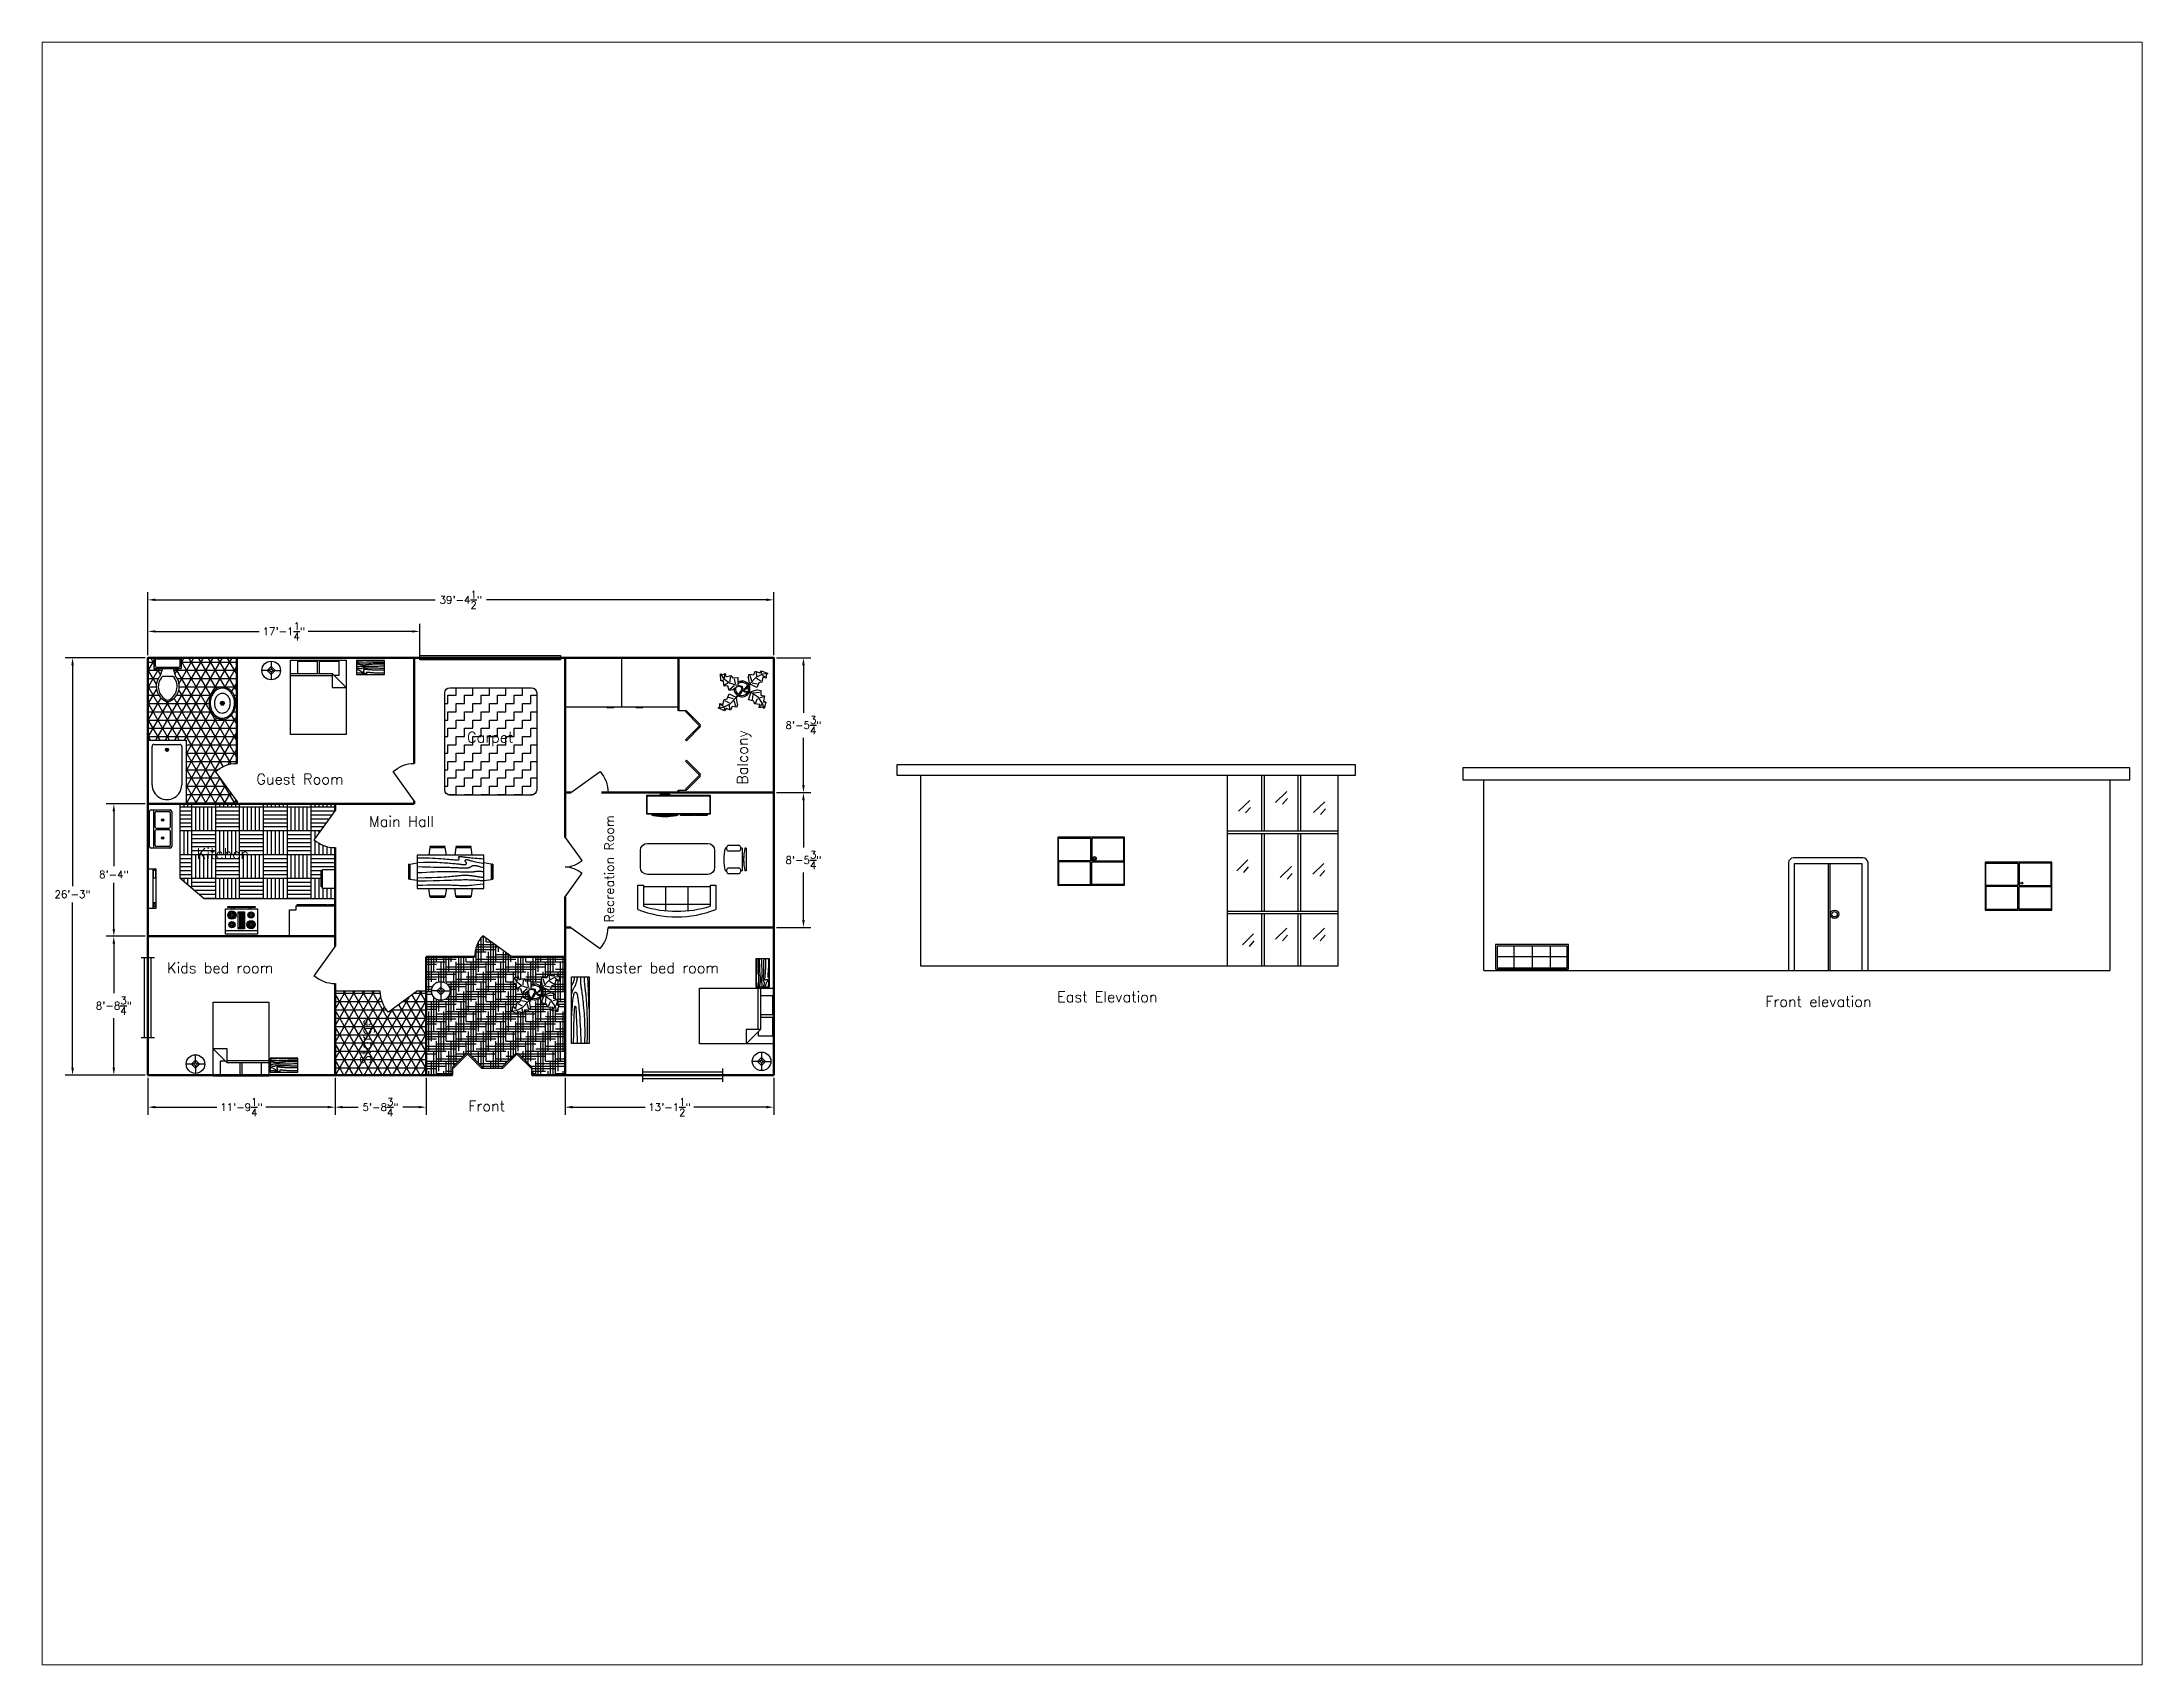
# Paper-space layout 'Layout3' of a CAD drawing. Header units: inches. Extents: x 1.1 to 9.9, y 0.85 to 7.65.
# The model-space entities are those that its viewports show. They can reach past a viewport. Long polylines and large blocks are cut down to what shows.
import ezdxf

# ---------------------------------------------------------------- set-up
doc = ezdxf.new("R2010")
doc.units = ezdxf.units.IN
doc.header["$LTSCALE"] = 0.03937
doc.header["$MEASUREMENT"] = 0
for name, color, linetype in [('Blocks', 4, 'Continuous'), ('Dim', 3, 'Continuous'), ('Doors', 6, 'Continuous'), ('Hatches', 2, 'Continuous'), ('Text', 1, 'Continuous')]:
    doc.layers.add(name, color=color, linetype=linetype)
doc.styles.add('East Elevation$0$Standard', font='simplex.shx')
doc.styles.get("Standard").update_dxf_attribs({"font": 'simplex.shx'})
doc.dimstyles.get("Standard").update_dxf_attribs({"dimscale": 800, "dimtxt": 0.007087, "dimasz": 0.007087, "dimexe": 0.007087, "dimexo": 0.002461, "dimgap": 0.003543, "dimtad": 0, "dimtih": 1, "dimtoh": 1, "dimzin": 0, "dimdsep": 46, "dimlunit": 4, "dimtxsty": 'Standard', "dimcen": 0.003543, "dimadec": 0, "dimazin": 0, "dimtfac": 1, "dimtofl": 0, "dimtmove": 0, "dimatfit": 3, "dimfxl": 0.03937, "dimtolj": 1, "dimtzin": 0, "dimarcsym": 0})

psp = doc.layouts.new('Layout3')

msp = doc.modelspace()

# ---------------------------------------------------------------- texts
at = {"layer": 'Text', "char_height": 8, "attachment_point": 1}
for s, insert in [('Carpet', (13.518, 102.078)), ('Guest Room', (-145.531, 70.505)), ('Main Hall', (-60.579, 38.524)), ('Kitchen', (-190.508, 14.275)), ('Kids bed room', (-212.972, -71.986)), ('Master bed room', (110.476, -71.986)), ('Front elevation', (993.489, -97.377)), ('Front', (14.438, -176.198))]:
    msp.add_mtext_dynamic_manual_height_columns(s, width=112.28997, gutter_width=0.492, heights=[0], dxfattribs=dict(at, insert=insert))
at = {"layer": 'Text', "attachment_point": 1, "rotation": 90}
for s, insert, char_height in [('Balcony', (217.353, 62.256), 8), ('Recreation Room', (117.397, -41.712), 7), ('Storge', (-66.999, -148.745), 8)]:
    msp.add_mtext_dynamic_manual_height_columns(s, width=112.28997, gutter_width=0.492, heights=[0], dxfattribs=dict(at, insert=insert, char_height=char_height))
at = {"layer": 'Text', "insert": (458.969, -93.865), "char_height": 8, "attachment_point": 1, "style": 'East Elevation$0$Standard'}
msp.add_mtext_dynamic_manual_height_columns('East Elevation', width=112.28997, gutter_width=0.492, heights=[0], dxfattribs=at)

# ---------------------------------------------------------------- blocks, each defined once
blk = doc.blocks.new('Bed - Queen')
at = {"linetype": 'Continuous'}
for p, q in [((0, -56.000021), (0, 0)), ((0, 0), (41.999993, 0)), ((41.999993, 0), (41.999993, -56.000021)), ((0, -10.08), (31.36, -10.08)), ((31.36, -11.76), (0, -11.76)), ((5.599993, -0.84), (20.159986, -0.84)), ((5.599993, -10.08), (5.599993, -0.84)), ((20.159986, -0.84), (20.159986, -10.08)), ((21.839993, -0.84), (36.399993, -0.84)), ((21.839993, -10.08), (21.839993, -0.84)), ((41.999993, -20.72), (31.36, -10.08)), ((31.36, -10.08), (31.36, -20.72)), ((36.399993, -11.48), (32.759552, -11.48)), ((36.399993, -0.84), (36.399993, -11.48)), ((31.36, -20.72), (41.999993, -20.72)), ((41.999993, -56.000021), (0, -56.000021))]:
    blk.add_line(p, q, dxfattribs=at)
blk = doc.blocks.new('Bath Tub - 26 x 60 in.')
for p, q in [((8, -18), (10, -18)), ((9, -17), (9, -19))]:
    blk.add_line(p, q)
blk.add_lwpolyline([(0, -36), (0, 0), (60, 0), (60, -36)], close=True)
for points in [[(4, -30), (4, -6)], [(6, -4), (42, -4)], [(42, -32), (6, -32)]]:
    blk.add_lwpolyline(points)
for radius in [1.5, 1]:
    blk.add_circle((9, -18), radius)
for centre, radius, start, end in [((5.75, -5.75), 1.77, 81.8699, 188.1301), ((42, -18), 14, 270, 90), ((5.75, -30.25), 1.77, 171.8699, 278.1301)]:
    blk.add_arc(centre, radius, start, end)
blk = doc.blocks.new('Toilet - top')
for p, q in [((-10, -8.5), (-8, -8.5)), ((-10, -9.5), (-10, -8.5)), ((-7, -9.5), (-10, -9.5)), ((-8, -8.5), (-8, -8)), ((-7, -8), (-7, -9.5)), ((-4, -8), (-6, -14)), ((4, -14), (-4, -14)), ((4, -8), (6, -14)), ((9.5, -6), (9.5, -2))]:
    blk.add_line(p, q)
blk.add_lwpolyline([(10.5, -8), (10.5, 0), (-10.5, 0), (-10.5, -8)], close=True)
for points in [[(-9.5, -2), (-9.5, -6)], [(8.5, -1), (-8.5, -1)], [(-8.5, -7), (8.5, -7)]]:
    blk.add_lwpolyline(points)
for centre, radius, start, end in [((-8.6, -1.9), 0.884, 81.8699, 188.1301), ((-8.6, -6.1), 0.884, 171.8699, 278.1301), ((3.5, -21.6), 12.2, 141.4691, 247.9714), ((4.2, -21.8), 11.3, 136.3677, 238.9468), ((-3.5, -21.6), 12.2, 292.0284, 38.5307), ((-4.2, -21.8), 11.3, 301.053, 43.6321), ((8.6, -1.9), 0.884, 351.8699, 98.1301), ((8.6, -6.1), 0.884, 261.8699, 8.1301), ((0, -27.9), 4, 245.7318, 294.2682), ((0, -29), 4, 254.8605, 285.1395)]:
    blk.add_arc(centre, radius, start, end)
blk = doc.blocks.new('Sink - Oval top')
for p, q in [((-1, 0), (1, 0)), ((0, 1), (0, -1))]:
    blk.add_line(p, q)
at = {"linetype": 'Continuous'}
for points in [[(-12.2, 0.4, 0.117634), (-11.5, -3.4, 0.104469), (-8.9, -6.8, 0.090016), (-5.1, -9.1, 0.08192), (-0.3, -10, 0.08192), (4.5, -9.4, 0.090016), (8.4, -7.4, 0.104469), (11.2, -4.1, 0.117634), (12.2, -0.4, 0.117634), (11.5, 3.4, 0.104469), (8.9, 6.8, 0.090016), (5.1, 9.1, 0.08192), (0.3, 10, 0.08192), (-4.5, 9.4, 0.090016), (-8.4, 7.4, 0.104469), (-11.2, 4.1, 0.117634)], [(-11.3, 0.2, 0.118622), (-10.5, -3.3, 0.104678), (-8.1, -6.4, 0.089562), (-4.5, -8.4, 0.081185), (-0.1, -9.2, 0.081185), (4.3, -8.5, 0.089562), (7.9, -6.6, 0.104678), (10.4, -3.5, 0.118622), (11.3, -0.2, 0.118622), (10.5, 3.3, 0.104678), (8.1, 6.4, 0.089562), (4.5, 8.4, 0.081185), (0.1, 9.2, 0.081185), (-4.3, 8.5, 0.089562), (-7.9, 6.6, 0.104678), (-10.4, 3.5, 0.118622)], [(-7.4, 0.1, 0.118283), (-6.9, -2.2, 0.104607), (-5.3, -4.2, 0.089718), (-3, -5.5, 0.081436), (-0.1, -6, 0.081436), (2.8, -5.6, 0.089718), (5.2, -4.3, 0.104607), (6.9, -2.3, 0.118283), (7.4, -0.1, 0.118283), (6.9, 2.2, 0.104607), (5.3, 4.2, 0.089718), (3, 5.5, 0.081436), (0.1, 6, 0.081436), (-2.8, 5.6, 0.089718), (-5.2, 4.3, 0.104607), (-6.9, 2.3, 0.118283)]]:
    blk.add_lwpolyline(points, format="xyb", close=True, dxfattribs=at)
for radius in [1.5, 1]:
    blk.add_circle((0, 0), radius)
blk = doc.blocks.new('Door - Bifold 60 in. Opening')
for p, q in [((0, 6), (0, 0)), ((60, 0), (60, 6))]:
    blk.add_line(p, q)
for points in [[(0.7071, 5.2929), (0, 6), (10.6066, 16.6066), (11.3137, 15.8995)], [(21.9203, 5.2929), (11.3137, 15.8995), (12.0208, 16.6066), (22.6274, 6)], [(38.0797, 5.2929), (37.3725, 6), (47.9792, 16.6066), (48.6863, 15.8995)], [(59.2929, 5.2929), (48.6863, 15.8995), (49.3933, 16.6066), (60, 6)]]:
    blk.add_lwpolyline(points, close=True)
blk = doc.blocks.new('Window - Wood Frame 36 in. Wide plan')
for p, q in [((0, 6), (0, 0)), ((0, 4.5), (36, 4.5)), ((0, 3), (36, 3)), ((0, 1.5), (36, 1.5)), ((36, 6), (36, 0))]:
    blk.add_line(p, q)
blk = doc.blocks.new('Plant - Rubber or Philodendron')
at = {"linetype": 'Continuous'}
for p, q in [((-16.2005, 11.4774), (-13.9899, 8.1064)), ((-16.2005, 11.4774), (-14.8639, 10.7964)), ((-16.0159, 6.3329), (-16.2005, 11.4774)), ((-14.0069, 5.8704), (-16.0159, 6.3329)), ((-15.3434, 6.5514), (-13.9984, 6.9884)), ((-14.8639, 10.7964), (-12.6195, 11.8975)), ((-13.5868, 2.2894), (-14.0069, 5.8704)), ((-13.9899, 8.1064), (-9.5434, 4.7185)), ((-10.6784, 2.491), (-13.5868, 2.2894)), ((-13.3174, 8.325), (-13.0735, 11.0065)), ((-13.1329, 3.1804), (-10.6614, 4.727)), ((-12.6195, 11.8975), (-12.1909, 9.4345)), ((-12.1909, 9.4345), (-8.3829, 10.3)), ((-9.5858, -0.8715), (-10.6784, 2.491)), ((-9.5434, 4.7185), (-4.1917, 2.9888)), ((-9.1318, 0.0195), (-5.9793, 2.9025)), ((-8.8369, 9.409), (-9.0894, 5.6095)), ((-8.3829, 10.3), (-7.0549, 8.501)), ((-7.1228, -0.443), (-3.5248, 2.2131)), ((-7.0549, 8.501), (-3.0284, 8.6941)), ((-4.8529, 4.012), (-5.7184, 7.82)), ((-3.5248, 2.2131), (-3.3011, 2.4355)), ((-3.3011, 2.4355), (-0.5306, 1.7947)), ((-3.0284, 8.6941), (-3.0709, 3.1041)), ((-3.0709, 3.1041), (0.0797, 2.3163)), ((-0.5306, 1.7947), (-0.2255, -0.5527)), ((-0.5306, 1.7947), (-0.5306, 1.7947)), ((0.0797, 2.3163), (0.4866, -0.031)), ((0.4866, -0.031), (2.1141, 0.2298)), ((2.1141, 0.2298), (5.4346, 3.9146)), ((6.1032, 3.6844), (2.8262, -0.031)), ((4.6914, 8.8812), (5.3859, 11.2828)), ((4.6914, 8.8812), (5.5014, 4.4831)), ((5.3859, 11.2828), (8.8871, 10.7908)), ((5.4346, 3.9146), (5.5014, 4.4831)), ((5.9878, 10.4842), (7.1971, 6.3869)), ((11.1089, 1.1958), (6.1032, 3.6844)), ((10.3916, 8.7942), (6.2847, 4.4028)), ((7.7005, 4.8881), (11.5025, 3.9967)), ((8.8871, 10.7908), (9.9809, 13.4933)), ((9.9809, 13.4933), (13.3837, 12.301)), ((15.3859, 11.3055), (10.3916, 8.7942)), ((10.5828, 12.6946), (10.8893, 9.7953)), ((14.2977, 6.1031), (10.9934, 7.9956)), ((12.7005, 4.8994), (11.1089, 1.1958)), ((14.8995, 5.3044), (12.7005, 4.8994)), ((13.3837, 12.301), (14.68, 13.9039)), ((14.5816, 13.2037), (14.3848, 11.8033)), ((14.68, 13.9039), (19.3848, 11.8146)), ((15.7909, 9.1065), (14.8995, 5.3044)), ((15.2875, 10.6053), (17.5907, 9.2105)), ((19.3848, 11.8146), (15.3859, 11.3055)), ((18.1925, 8.4119), (15.7909, 9.1065)), ((19.3848, 11.8146), (18.1868, 10.9119)), ((18.1868, 10.9119), (18.1925, 8.4119)), ((-18.008, -14.1781), (-16.8101, -13.2754)), ((-18.008, -14.1781), (-14.0091, -13.669)), ((-13.3032, -16.2674), (-18.008, -14.1781)), ((-16.8157, -10.7754), (-14.4141, -11.4699)), ((-16.8101, -13.2754), (-16.8157, -10.7754)), ((-13.9107, -12.9688), (-16.2139, -11.574)), ((-14.4141, -11.4699), (-13.5228, -7.6679)), ((-14.0091, -13.669), (-9.0148, -11.1577)), ((-13.5228, -7.6679), (-11.3237, -7.2629)), ((-12.0069, -14.6645), (-13.3032, -16.2674)), ((-13.2048, -15.5672), (-13.008, -14.1668)), ((-12.921, -8.4665), (-9.6166, -10.359)), ((-8.6042, -15.8568), (-12.0069, -14.6645)), ((-11.3237, -7.2629), (-9.7321, -3.5593)), ((-6.3237, -7.2516), (-10.1257, -6.3602)), ((-9.7321, -3.5593), (-4.7264, -6.0479)), ((-7.1228, -0.443), (-9.5858, -0.8715)), ((-9.206, -15.0581), (-9.5126, -12.1588)), ((-9.0148, -11.1577), (-4.9047, -6.8122)), ((-7.5103, -13.1543), (-8.6042, -15.8568)), ((-4.0092, -13.6463), (-7.5103, -13.1543)), ((-4.611, -12.8477), (-5.8203, -8.7504)), ((-2.019, -3.6148), (-4.7264, -6.0479)), ((-4.1246, -6.8466), (-4.0579, -6.2781)), ((-3.3146, -11.2447), (-4.1246, -6.8466)), ((-4.0579, -6.2781), (-0.9375, -3.1608)), ((-3.3146, -11.2447), (-4.0092, -13.6463)), ((-2.019, -3.6148), (-0.2255, -0.5527)), ((-0.9375, -3.1608), (0.5883, -0.8135)), ((0.5883, -0.8135), (2.2447, -2.0916)), ((2.8262, -0.031), (1.3003, -0.5527)), ((1.3003, -0.5527), (2.4193, -1.4655)), ((2.2447, -2.0916), (6.7108, -2.6626)), ((2.4193, -1.4655), (6.895, -2.1175)), ((4.943, -7.9659), (6.7108, -2.6626)), ((8.8321, -9.0266), (4.943, -7.9659)), ((11.6605, -0.5413), (6.895, -2.1175)), ((12.3677, -6.1981), (7.219, -2.6772)), ((8.125, -4.0768), (7.7715, -7.9659)), ((8.3544, -2.7453), (13.1973, -2.1704)), ((9.5392, -11.1479), (8.8321, -9.0266)), ((13.4283, -11.5015), (9.5392, -11.1479)), ((10.2463, -10.4408), (11.6605, -6.9053)), ((11.6605, -0.5413), (14.1354, -0.8948)), ((15.5496, -10.7943), (12.3677, -6.1981)), ((13.0748, -13.9763), (13.4283, -11.5015)), ((15.5496, -13.6228), (13.0748, -13.9763)), ((16.2567, -5.8446), (13.4283, -6.5517)), ((14.8425, -10.7943), (13.7819, -13.2692)), ((14.1354, -0.8948), (14.1354, -4.4304)), ((14.1354, -4.4304), (16.9638, -5.1375)), ((16.6103, -14.6834), (15.5496, -10.7943)), ((16.6103, -14.6834), (15.5496, -13.6228)), ((17.3174, -9.7337), (15.9032, -9.7337)), ((16.9638, -5.1375), (16.2567, -8.673)), ((16.2567, -8.673), (18.0245, -9.7337)), ((18.0245, -9.7337), (16.6103, -14.6834))]:
    blk.add_line(p, q, dxfattribs=at)
for centre, radius, start, end in [((0.0308, 0.1664), 6, 178.6147, 235.1169), ((0.0308, 0.1664), 5, 168.1647, 238.6725), ((0, 0), 6.1275, 34.37569, 120.1028), ((-0.0601, -0.2075), 5.2461, 33.82192, 124.9414), ((-0.2664, 0.1682), 5.2775, 338.4094, 20.03007), ((-0.098, 0.1364), 6.1288, 341.2017, 26.09184), ((-0.0234, 0.3825), 6.1492, 242.5812, 331.2714), ((-0.1102, 0.4886), 5.2883, 247.3711, 327.472)]:
    blk.add_arc(centre, radius, start, end, dxfattribs=at)
blk = doc.blocks.new('Lamp - Table')
at = {"linetype": 'Continuous'}
for p, q in [((-1, 0), (-7, 0)), ((0, 3), (-3, 0)), ((-3, 0), (0, -3)), ((0, 7), (0, 1)), ((3, 0), (0, 3)), ((0, -3), (3, 0)), ((1, 0), (7, 0)), ((0, -1), (0, -7))]:
    blk.add_line(p, q, dxfattribs=at)
for radius in [7, 1]:
    blk.add_circle((0, 0), radius, dxfattribs=at)
blk = doc.blocks.new('Dining Set - 36 x 72 in.')
at = {"linetype": 'Continuous'}
for p, q in [((-22.2343, 26.00059), (-23.4847, 17.99762)), ((-22.2304, 26), (-5.7608, 26)), ((-22, 27.5), (-22.1562, 26.50042)), ((-5.8416, 26.5), (-22.1534, 26.5)), ((-22, 27.5), (-6, 27.5)), ((-5.8437, 26.49966), (-6, 27.5)), ((-4.5152, 17.99762), (-5.7655, 25.99926)), ((5.7657, 26.00059), (4.5153, 17.99762)), ((5.7696, 26), (22.2392, 26)), ((6, 27.5), (5.8438, 26.50042)), ((22.1584, 26.5), (5.8466, 26.5)), ((6, 27.5), (22, 27.5)), ((22.1563, 26.49966), (22, 27.5)), ((23.4848, 17.99762), (22.2345, 25.99926)), ((-45.5, 8), (-44.5004, 8.15617)), ((-45.5, 8), (-45.5, -8)), ((-44.5, -8.15843), (-44.5, 8.15338)), ((-44.0006, 8.23428), (-35.9976, 9.48474)), ((-44, 8.23041), (-44, -8.23915)), ((36, 18), (-36, 18)), ((-36, 18), (-36, -18)), ((44.0006, 8.23428), (35.9976, 9.48474)), ((36, -18), (36, 18)), ((44, 8.23041), (44, -8.23915)), ((44.5, -8.15843), (44.5, 8.15338)), ((45.5, 8), (44.5005, 8.15617)), ((45.5, 8), (45.5, -8)), ((-44.4997, -8.15631), (-45.5, -8)), ((-35.9976, -9.48476), (-43.9993, -8.2345)), ((-36, -18), (36, -18)), ((-22.2343, -26.0006), (-23.4847, -17.99762)), ((-4.5152, -17.99762), (-5.7655, -25.99928)), ((5.7657, -26.0006), (4.5153, -17.99762)), ((23.4848, -17.99762), (22.2345, -25.99928)), ((35.9976, -9.48476), (43.9993, -8.2345)), ((44.4997, -8.15631), (45.5, -8)), ((-22.2304, -26), (-5.7608, -26)), ((-22, -27.5), (-22.1562, -26.50044)), ((-5.8416, -26.5), (-22.1534, -26.5)), ((-22, -27.5), (-6, -27.5)), ((-5.8437, -26.49967), (-6, -27.5)), ((5.7696, -26), (22.2392, -26)), ((6, -27.5), (5.8438, -26.50044)), ((22.1584, -26.5), (5.8466, -26.5)), ((6, -27.5), (22, -27.5)), ((22.1563, -26.49967), (22, -27.5))]:
    blk.add_line(p, q, dxfattribs=at)
for points in [[(-36, 15), (-31.1772, 14.97754), (-26.8079, 14.91406), (-22.8538, 14.81543), (-19.276, 14.6875), (-16.0362, 14.53613), (-13.0957, 14.36718), (-10.4159, 14.18652), (-7.9583, 14), (-5.6904, 13.81315), (-3.6035, 13.63021), (-1.6954, 13.45508), (0.0365, 13.29166), (1.5945, 13.14388), (2.9811, 13.01562), (4.1988, 12.9108), (5.25, 12.83333), (6.1393, 12.78613), (6.8802, 12.76823), (7.4883, 12.77767), (7.9792, 12.8125), (8.3685, 12.87077), (8.6719, 12.95052), (8.9049, 13.0498), (9.0833, 13.16666), (9.2205, 13.29899), (9.3216, 13.44401), (9.3895, 13.59879), (9.4271, 13.76041), (9.4373, 13.92594), (9.4232, 14.09245), (9.3875, 14.257), (9.3333, 14.41666), (9.2638, 14.56917), (9.1836, 14.71484), (9.0975, 14.85465), (9.0104, 14.98958), (8.9272, 15.1206), (8.8529, 15.2487), (8.7922, 15.37483), (8.75, 15.5), (8.7305, 15.62467), (8.7344, 15.74739), (8.7617, 15.86621), (8.8125, 15.97916), (8.8867, 16.08431), (8.9844, 16.17968), (9.1055, 16.26334), (9.25, 16.33333), (9.4189, 16.38802), (9.6172, 16.42708), (9.8506, 16.45052), (10.125, 16.45833), (10.4463, 16.45052), (10.8203, 16.42708), (11.2529, 16.38802), (11.75, 16.33333), (12.3184, 16.26318), (12.9694, 16.17838), (13.7151, 16.07991), (14.5677, 15.96875), (15.5395, 15.84586), (16.6426, 15.71224), (17.8893, 15.56884), (19.2917, 15.41666), (20.859, 15.25667), (22.5879, 15.08984), (24.4721, 14.91715), (26.5052, 14.73958), (28.6809, 14.5581), (30.9929, 14.3737), (33.4347, 14.18733), (36, 14)], [(-36, 10), (-28.9766, 10.14274), (-23.1725, 10.20442), (-18.4241, 10.19775), (-14.5677, 10.13541), (-11.4399, 10.03011), (-8.877, 9.89453), (-6.7154, 9.74137), (-4.7917, 9.58333), (-2.9698, 9.43082), (-1.2246, 9.28515), (0.4415, 9.14534), (2.026, 9.01041), (3.5266, 8.87939), (4.9408, 8.7513), (6.266, 8.62516), (7.5, 8.5), (8.6411, 8.37549), (9.6914, 8.2539), (10.6538, 8.13818), (11.5312, 8.03125), (12.3267, 7.93603), (13.043, 7.85547), (13.6831, 7.79248), (14.25, 7.75), (14.7471, 7.7303), (15.1797, 7.73307), (15.5537, 7.75732), (15.875, 7.80208), (16.1494, 7.86637), (16.3828, 7.94922), (16.5811, 8.04964), (16.75, 8.16666), (16.8944, 8.29915), (17.0143, 8.44531), (17.1089, 8.60319), (17.1771, 8.77083), (17.218, 8.94629), (17.2305, 9.1276), (17.2137, 9.31282), (17.1667, 9.5), (17.0895, 9.6875), (16.987, 9.875), (16.8649, 10.0625), (16.7292, 10.25), (16.5856, 10.4375), (16.4401, 10.625), (16.2985, 10.8125), (16.1667, 11), (16.05, 11.18733), (15.9518, 11.3737), (15.8752, 11.5581), (15.8229, 11.73958), (15.798, 11.91715), (15.8034, 12.08984), (15.842, 12.25667), (15.9167, 12.41666), (16.0295, 12.56836), (16.1784, 12.70833), (16.3605, 12.83268), (16.5729, 12.9375), (16.8127, 13.01888), (17.0768, 13.07291), (17.3625, 13.0957), (17.6667, 13.08333), (17.9894, 13.03312), (18.3418, 12.94726), (18.7382, 12.82918), (19.1927, 12.68229), (19.7195, 12.51001), (20.3327, 12.31575), (21.0465, 12.10294), (21.875, 11.875), (22.8357, 11.63354), (23.959, 11.37304), (25.2786, 11.08618), (26.8282, 10.76562), (28.6414, 10.40405), (30.752, 9.99414), (33.1936, 9.52856), (36, 9)], [(-36, 5.5), (-30.7157, 5.3348), (-26.069, 5.20963), (-21.9946, 5.11767), (-18.4271, 5.05208), (-15.3009, 5.00602), (-12.5508, 4.97265), (-10.1112, 4.94515), (-7.9167, 4.91666), (-5.909, 4.88167), (-4.0586, 4.83984), (-2.3429, 4.79215), (-0.7396, 4.73958), (0.7739, 4.6831), (2.22, 4.6237), (3.6213, 4.56233), (5, 4.5), (6.373, 4.43782), (7.7344, 4.3776), (9.0723, 4.32129), (10.375, 4.27083), (11.6309, 4.22819), (12.8281, 4.19531), (13.9551, 4.17415), (15, 4.16666), (15.954, 4.17448), (16.819, 4.19791), (17.6001, 4.23698), (18.3021, 4.29166), (18.9299, 4.36198), (19.4883, 4.44791), (19.9823, 4.54948), (20.4167, 4.66666), (20.7969, 4.79899), (21.1302, 4.94401), (21.4245, 5.09879), (21.6875, 5.26041), (21.9271, 5.42594), (22.1511, 5.59245), (22.3672, 5.757), (22.5834, 5.91666), (22.8065, 6.06868), (23.0404, 6.21093), (23.2879, 6.34147), (23.5521, 6.45833), (23.8358, 6.55957), (24.142, 6.64323), (24.4735, 6.70735), (24.8334, 6.75), (25.2235, 6.76969), (25.642, 6.76692), (26.0858, 6.74267), (26.5521, 6.69791), (27.0379, 6.63362), (27.5404, 6.55078), (28.0565, 6.45036), (28.5834, 6.33333), (29.1242, 6.19987), (29.7071, 6.04687), (30.3661, 5.87044), (31.1354, 5.66666), (32.0493, 5.43164), (33.142, 5.16146), (34.4475, 4.85221), (36, 4.5)], [(-36, -1), (-30.7915, -0.6591), (-26.0195, -0.38216), (-21.6519, -0.16284), (-17.6563, 0.00521), (-14.0005, 0.12833), (-10.6523, 0.21289), (-7.5796, 0.26522), (-4.75, 0.29166), (-2.134, 0.29793), (0.2878, 0.28711), (2.5317, 0.26163), (4.6146, 0.22396), (6.5529, 0.17651), (8.3633, 0.12174), (10.0623, 0.06209), (11.6667, 0), (13.1899, -0.06201), (14.6341, -0.1211), (15.9982, -0.17432), (17.2813, -0.21875), (18.4823, -0.25147), (19.6003, -0.26953), (20.6343, -0.27002), (21.5834, -0.25), (22.4481, -0.20768), (23.2357, -0.14584), (23.9549, -0.06836), (24.6146, 0.02083), (25.2235, 0.11784), (25.7904, 0.21875), (26.3241, 0.31966), (26.8334, 0.41666), (27.3265, 0.50618), (27.8099, 0.58593), (28.2894, 0.65397), (28.7709, 0.70833), (29.2601, 0.74707), (29.763, 0.76823), (30.2855, 0.76985), (30.8334, 0.75), (31.4088, 0.70784), (31.9994, 0.64713), (32.589, 0.57275), (33.1615, 0.48958), (33.7008, 0.4025), (34.1908, 0.3164), (34.6153, 0.23616), (34.9584, 0.16666), (35.2099, 0.11165), (35.3848, 0.07031), (35.504, 0.04069), (35.5886, 0.02083), (35.6594, 0.00879), (35.7377, 0.0026), (35.8442, 0.00032), (36, 0)], [(-36, -6.5), (-27.1843, -6.31267), (-20.084, -6.1263), (-14.469, -5.9419), (-10.1094, -5.76042), (-6.7752, -5.58285), (-4.2363, -5.41016), (-2.2629, -5.24333), (-0.625, -5.08334), (0.8708, -4.93099), (2.2715, -4.78646), (3.5872, -4.64974), (4.8281, -4.52084), (6.0046, -4.39974), (7.127, -4.28646), (8.2053, -4.18099), (9.25, -4.08334), (10.2705, -3.99382), (11.2734, -3.91407), (12.2647, -3.84603), (13.25, -3.79167), (14.2354, -3.75293), (15.2266, -3.73177), (16.2295, -3.73015), (17.25, -3.75), (18.2912, -3.79248), (19.3451, -3.85547), (20.4009, -3.93604), (21.4479, -4.03125), (22.4754, -4.13819), (23.4727, -4.25391), (24.4289, -4.37549), (25.3334, -4.5), (26.1785, -4.62492), (26.9694, -4.74935), (27.7145, -4.87281), (28.4219, -4.99479), (29.1, -5.11483), (29.7572, -5.23242), (30.4016, -5.34709), (31.0417, -5.45834), (31.6837, -5.56437), (32.3262, -5.65821), (32.9658, -5.73153), (33.599, -5.77604), (34.2224, -5.78345), (34.8327, -5.74545), (35.4264, -5.65373), (36, -5.5)], [(-36, -10), (-26.4022, -9.81299), (-18.4675, -9.62891), (-11.9839, -9.45069), (-6.7396, -9.28125), (-2.5226, -9.12354), (0.8789, -8.98047), (3.6769, -8.85498), (6.0833, -8.75), (8.2767, -8.66765), (10.3021, -8.60677), (12.1712, -8.56543), (13.8958, -8.54167), (15.4876, -8.53353), (16.9583, -8.53907), (18.3197, -8.55632), (19.5834, -8.58334), (20.7616, -8.61841), (21.8685, -8.66081), (22.9188, -8.71004), (23.9271, -8.76563), (24.9081, -8.82707), (25.8763, -8.89388), (26.8465, -8.96558), (27.8334, -9.04167), (28.8474, -9.12118), (29.8828, -9.20117), (30.93, -9.27824), (31.9792, -9.34896), (33.0205, -9.40991), (34.0443, -9.45768), (35.0407, -9.48885), (36, -9.5)], [(-36, -14.5), (-30.0881, -14.33513), (-25.0332, -14.21224), (-20.7312, -14.12647), (-17.0781, -14.07292), (-13.97, -14.04671), (-11.3027, -14.04297), (-8.9724, -14.05681), (-6.875, -14.08334), (-4.9224, -14.11833), (-3.0905, -14.16016), (-1.3709, -14.20785), (0.2448, -14.26042), (1.7647, -14.3169), (3.1973, -14.3763), (4.5507, -14.43767), (5.8333, -14.5), (7.0554, -14.5621), (8.235, -14.62175), (9.3922, -14.67652), (10.5469, -14.72396), (11.7192, -14.76164), (12.929, -14.78711), (14.1965, -14.79794), (15.5417, -14.79167), (16.9933, -14.76424), (18.6152, -14.70508), (20.4804, -14.60197), (22.6615, -14.44271), (25.2312, -14.21509), (28.2624, -13.9069), (31.8277, -13.50594), (36, -13)]]:
    blk.add_lwpolyline(points, dxfattribs=at)
blk = doc.blocks.new('Sofa - Roundback 7 ft.')
at = {"linetype": 'Continuous'}
for p, q in [((-36.000027, -34), (-36.000027, -11.4696)), ((-35.999844, -13.3819), (35.9998, -13.3819)), ((-12.00002, -32.4421), (-12.00003, -6.5971)), ((11.99997, -32.4421), (11.99998, -6.5971)), ((35.99998, -34), (35.99998, -11.4696)), ((-36.000027, -32.4421), (35.99998, -32.4421))]:
    blk.add_line(p, q, dxfattribs=at)
for points in [[(-36.000027, -34), (-42.000027, -34), (-42.000027, -8)], [(41.99998, -8), (41.99998, -34), (35.99998, -34)]]:
    blk.add_lwpolyline(points, dxfattribs=at)
for centre, radius, start, end in [((0, -114.25), 114.25, 68.43141, 111.5686), ((-0.00001, -127.1968), 121.1968, 72.72033, 107.2797)]:
    blk.add_arc(centre, radius, start, end, dxfattribs=at)
blk = doc.blocks.new('Door')
at = {"lineweight": 30}
blk.add_line((0, 0), (15.9, 22), dxfattribs=at)
blk.add_arc((0, 4.2), 23.9, 48.1739, 89.9397)
blk = doc.blocks.new('Entertainment Center')
at = {"linetype": 'Continuous'}
for p, q in [((-4, 0), (-5, -1)), ((4, 0), (-4, 0)), ((5, -1), (4, 0)), ((-17, -19), (-17, -1)), ((-17, -1), (43, -1)), ((43, -19), (-17, -19)), ((-16.5, -18.5), (-16.5, -1.5)), ((-16.5, -1.5), (42.5, -1.5)), ((42.5, -18.5), (-16.5, -18.5)), ((-12, -20), (-12, -19)), ((12, -19), (12, -20)), ((15, -20), (15, -19)), ((27, -19), (27, -20)), ((28, -20), (28, -19)), ((40, -19), (40, -20)), ((42.5, -1.5), (42.5, -18.5)), ((43, -1), (43, -19)), ((12, -20), (-12, -20)), ((27, -20), (15, -20)), ((40, -20), (28, -20))]:
    blk.add_line(p, q, dxfattribs=at)
blk.add_arc((0, 40), 61, 259.6111, 280.3889, dxfattribs=at)
blk = doc.blocks.new('Chair - Desk')
at = {"linetype": 'Continuous'}
for p, q in [((-8.5, 0), (-8.5, -1)), ((-8.5, 0), (8.5, 0)), ((8.5, 0), (8.5, -1)), ((-10.5, -5), (-10.5, -14)), ((-8.5, -3), (-8.5, -4)), ((-8.5, -3), (8.5, -3)), ((-8.5, -15), (-8.5, -16)), ((-6.5, -14), (-6.5, -5)), ((-2, -3), (-2, -1.9355)), ((2, -1.9576), (2, -3)), ((6.5, -5), (6.5, -14)), ((8.5, -3), (8.5, -4)), ((8.5, -15), (8.5, -16)), ((10.5, -14), (10.5, -5))]:
    blk.add_line(p, q, dxfattribs=at)
for centre, radius, start, end in [((-8.5, -6.5), 2.5, 36.8699, 143.1301), ((-8.5, -12.5), 2.5, 216.8699, 323.1301), ((0, 34.625), 36.625, 256.5803, 283.4197), ((8.5, -6.5), 2.5, 36.8699, 143.1301), ((8.5, -12.5), 2.5, 216.8699, 323.1301), ((0, 19.625), 36.625, 256.5803, 283.4197)]:
    blk.add_arc(centre, radius, start, end, dxfattribs=at)
blk = doc.blocks.new('Table - Rectangular Woodgrain 60 x 30 in.')
at = {"linetype": 'Continuous'}
for p, q in [((0, 0), (0, -30)), ((60, 0), (0, 0)), ((60, -30), (60, 0)), ((0, -30), (60, -30))]:
    blk.add_line(p, q, dxfattribs=at)
for points in [[(0, -2.4), (4.8155, -2.418), (9.0302, -2.4688), (12.709, -2.5477), (15.9167, -2.65), (18.7181, -2.7711), (21.1781, -2.9063), (23.3616, -3.0508), (25.3333, -3.2), (27.1477, -3.3495), (28.8172, -3.4958), (30.3437, -3.636), (31.7291, -3.7667), (32.9756, -3.8849), (34.0849, -3.9875), (35.059, -4.0714), (35.9, -4.1334), (36.6114, -4.1711), (37.2041, -4.1854), (37.6906, -4.1779), (38.0833, -4.15), (38.3948, -4.1034), (38.6375, -4.0396), (38.8239, -3.9602), (38.9666, -3.8667), (39.0764, -3.7608), (39.1573, -3.6448), (39.2116, -3.521), (39.2416, -3.3917), (39.2498, -3.2593), (39.2385, -3.1261), (39.21, -2.9944), (39.1666, -2.8667), (39.111, -2.7447), (39.0468, -2.6281), (38.978, -2.5163), (38.9083, -2.4083), (38.8418, -2.3035), (38.7823, -2.201), (38.7337, -2.1001), (38.7, -2), (38.6844, -1.9003), (38.6875, -1.8021), (38.7094, -1.707), (38.75, -1.6167), (38.8094, -1.5326), (38.8875, -1.4563), (38.9844, -1.3893), (39.1, -1.3333), (39.2351, -1.2896), (39.3937, -1.2583), (39.5804, -1.2396), (39.8, -1.2333), (40.057, -1.2396), (40.3562, -1.2583), (40.7023, -1.2896), (41.1, -1.3333), (41.5547, -1.3895), (42.0755, -1.4573), (42.6721, -1.5361), (43.3542, -1.625), (44.1316, -1.7233), (45.014, -1.8302), (46.0114, -1.9449), (47.1333, -2.0667), (48.3862, -2.1947), (49.7625, -2.3281), (51.2513, -2.4663), (52.8416, -2.6083), (54.5226, -2.7535), (56.2833, -2.9011), (58.1127, -3.0501), (60, -3.2)], [(0, -9.2), (6.5759, -9.0858), (11.9385, -9.0365), (16.2527, -9.0418), (19.6833, -9.0917), (22.3952, -9.1759), (24.5531, -9.2844), (26.322, -9.4069), (27.8666, -9.5333), (29.3241, -9.6553), (30.7203, -9.7719), (32.0532, -9.8837), (33.3208, -9.9917), (34.5213, -10.0965), (35.6526, -10.199), (36.7128, -10.2999), (37.7, -10.4), (38.6129, -10.4996), (39.4531, -10.5969), (40.223, -10.6895), (40.925, -10.775), (41.5613, -10.8512), (42.1344, -10.9156), (42.6465, -10.966), (43.1, -11), (43.4976, -11.0158), (43.8437, -11.0136), (44.143, -10.9942), (44.4, -10.9583), (44.6195, -10.9069), (44.8062, -10.8406), (44.9648, -10.7603), (45.1, -10.6667), (45.2155, -10.5598), (45.3114, -10.4365), (45.3871, -10.2929), (45.4416, -10.125), (45.4743, -9.929), (45.4844, -9.7011), (45.4709, -9.4371), (45.4333, -9.1333), (45.3716, -8.7883), (45.2896, -8.4104), (45.1919, -8.0107), (45.0833, -7.6), (44.9685, -7.1893), (44.8521, -6.7896), (44.7388, -6.4117), (44.6333, -6.0667), (44.54, -5.7628), (44.4614, -5.4979), (44.4001, -5.2675), (44.3583, -5.0667), (44.3384, -4.8909), (44.3427, -4.7354), (44.3736, -4.5956), (44.4333, -4.4667), (44.5236, -4.3453), (44.6427, -4.2333), (44.7884, -4.1339), (44.9583, -4.05), (45.1501, -3.9849), (45.3614, -3.9417), (45.59, -3.9234), (45.8333, -3.9333), (46.0915, -3.9749), (46.3734, -4.0531), (46.6906, -4.1736), (47.0542, -4.3417), (47.4756, -4.5629), (47.9661, -4.8427), (48.5372, -5.1866), (49.2, -5.6), (49.9676, -6.0844), (50.8594, -6.625), (51.8965, -7.2031), (53.1, -7.8), (54.491, -8.3969), (56.0906, -8.975), (57.9199, -9.5156), (60, -10)], [(0, -12.8), (5.1847, -12.9322), (9.6213, -13.0323), (13.3963, -13.1059), (16.5958, -13.1583), (19.3063, -13.1952), (21.614, -13.2219), (23.6054, -13.2439), (25.3666, -13.2667), (26.9728, -13.2947), (28.4531, -13.3281), (29.8256, -13.3663), (31.1083, -13.4083), (32.3191, -13.4535), (33.476, -13.501), (34.597, -13.5501), (35.7, -13.6), (36.7984, -13.6497), (37.8875, -13.6979), (38.9578, -13.743), (40, -13.7833), (41.0047, -13.8174), (41.9625, -13.8438), (42.864, -13.8607), (43.7, -13.8667), (44.4631, -13.8604), (45.1552, -13.8417), (45.7801, -13.8104), (46.3416, -13.7667), (46.8439, -13.7104), (47.2906, -13.6417), (47.6858, -13.5604), (48.0333, -13.4667), (48.3375, -13.3608), (48.6042, -13.2448), (48.8396, -13.121), (49.05, -12.9917), (49.2417, -12.8593), (49.4208, -12.7261), (49.5937, -12.5944), (49.7667, -12.4667), (49.9452, -12.3451), (50.1323, -12.2313), (50.3303, -12.1268), (50.5416, -12.0333), (50.7686, -11.9524), (51.0135, -11.8854), (51.2788, -11.8341), (51.5666, -11.8), (51.8785, -11.7843), (52.2116, -11.7865), (52.562, -11.8059), (52.926, -11.8417), (53.2998, -11.8931), (53.6795, -11.9594), (54.0614, -12.0397), (54.4416, -12.1333), (54.8223, -12.2401), (55.2293, -12.3625), (55.6942, -12.5037), (56.2489, -12.6667), (56.9251, -12.8547), (57.7545, -13.0708), (58.7689, -13.3182), (60, -13.6)], [(0, -18), (5.124, -17.7273), (9.6609, -17.5057), (13.6705, -17.3303), (17.2125, -17.1958), (20.3467, -17.0973), (23.1328, -17.0297), (25.6307, -16.9878), (27.9, -16.9667), (29.9928, -16.9617), (31.9302, -16.9703), (33.7254, -16.9907), (35.3917, -17.0208), (36.9423, -17.0588), (38.3906, -17.1026), (39.7499, -17.1503), (41.0333, -17.2), (42.2519, -17.2496), (43.4073, -17.2969), (44.4986, -17.3395), (45.525, -17.375), (46.4858, -17.4012), (47.3802, -17.4156), (48.2074, -17.416), (48.9667, -17.4), (49.6583, -17.3662), (50.2872, -17.3167), (50.8595, -17.2547), (51.3812, -17.1833), (51.8584, -17.1057), (52.2971, -17.025), (52.7034, -16.9443), (53.0833, -16.8667), (53.443, -16.7951), (53.789, -16.7313), (54.128, -16.6768), (54.4666, -16.6334), (54.8115, -16.6024), (55.1693, -16.5854), (55.5465, -16.5841), (55.95, -16.6), (56.3828, -16.6337), (56.8346, -16.6823), (57.2915, -16.7418), (57.7396, -16.8084), (58.165, -16.878), (58.5539, -16.9469), (58.8924, -17.0111), (59.1666, -17.0667), (59.3679, -17.1107), (59.5078, -17.1438), (59.6032, -17.1675), (59.6708, -17.1833), (59.7275, -17.193), (59.7901, -17.1979), (59.8753, -17.1998), (60, -17.2)], [(0, -22.4), (8.0098, -22.2501), (14.4094, -22.1011), (19.4168, -21.9535), (23.25, -21.8083), (26.1269, -21.6663), (28.2656, -21.5281), (29.884, -21.3947), (31.2, -21.2667), (32.3967, -21.1448), (33.5172, -21.0292), (34.5697, -20.9198), (35.5625, -20.8167), (36.5037, -20.7198), (37.4015, -20.6292), (38.2642, -20.5448), (39.1, -20.4667), (39.9164, -20.3951), (40.7187, -20.3313), (41.5117, -20.2768), (42.3, -20.2333), (43.0883, -20.2024), (43.8812, -20.1854), (44.6836, -20.1841), (45.5, -20.2), (46.3328, -20.234), (47.1747, -20.2844), (48.0163, -20.3488), (48.8479, -20.425), (49.66, -20.5106), (50.4429, -20.6031), (51.1872, -20.7004), (51.8833, -20.8), (52.5246, -20.8999), (53.1166, -20.9995), (53.6681, -21.0983), (54.1875, -21.1958), (54.6834, -21.2919), (55.1646, -21.3859), (55.6394, -21.4777), (56.1167, -21.5667), (56.6028, -21.6515), (57.0961, -21.7266), (57.5929, -21.7852), (58.0896, -21.8208), (58.5823, -21.8268), (59.0674, -21.7964), (59.5412, -21.723), (60, -21.6)], [(0, -25.2), (8.6355, -25.0504), (15.7026, -24.9031), (21.4049, -24.7606), (25.9458, -24.625), (29.529, -24.4988), (32.3578, -24.3844), (34.6359, -24.284), (36.5667, -24.2), (38.3213, -24.1341), (39.9417, -24.0854), (41.437, -24.0523), (42.8167, -24.0333), (44.0901, -24.0268), (45.2667, -24.0313), (46.3557, -24.0451), (47.3667, -24.0667), (48.309, -24.0947), (49.1928, -24.1287), (50.0284, -24.168), (50.826, -24.2125), (51.5959, -24.2617), (52.3483, -24.3151), (53.0935, -24.3725), (53.8417, -24.4334), (54.6009, -24.497), (55.3699, -24.561), (56.1454, -24.6226), (56.9239, -24.6792), (57.7021, -24.7279), (58.4764, -24.7662), (59.2435, -24.7911), (60, -24.8)], [(0, -28.8), (5.6867, -28.6681), (10.45, -28.5698), (14.407, -28.5012), (17.675, -28.4584), (20.3711, -28.4374), (22.6125, -28.4344), (24.5164, -28.4455), (26.2, -28.4667), (27.762, -28.4947), (29.2276, -28.5281), (30.6033, -28.5663), (31.8958, -28.6084), (33.1118, -28.6535), (34.2578, -28.7011), (35.3405, -28.7501), (36.3666, -28.8), (37.3443, -28.8497), (38.288, -28.8974), (39.2137, -28.9412), (40.1375, -28.9792), (41.0753, -29.0093), (42.0432, -29.0297), (43.0572, -29.0384), (44.1333, -29.0333), (45.2936, -29.0114), (46.5843, -28.9641), (48.0579, -28.8816), (49.7666, -28.7542), (51.7629, -28.5721), (54.0989, -28.3255), (56.8272, -28.0048), (60, -27.6)]]:
    blk.add_lwpolyline(points, dxfattribs=at)
blk = doc.blocks.new('Hutch - 19 x 72 in.')
at = {"linetype": 'Continuous'}
for p, q in [((0, -19), (0, 0)), ((0, 0), (71.999994, 0)), ((71.999994, 0), (71.999994, -19)), ((71.999994, -19), (0, -19))]:
    blk.add_line(p, q, dxfattribs=at)
for points in [[(26.99999, 0), (32.30411, -0.35238), (36.66731, -0.66276), (40.20336, -0.93603), (43.02603, -1.17708), (45.2491, -1.39079), (46.98632, -1.58203), (48.35147, -1.7557), (49.45833, -1.91667), (50.40388, -2.06917), (51.21809, -2.21484), (51.91414, -2.35465), (52.5052, -2.48958), (53.00447, -2.6206), (53.42512, -2.7487), (53.78035, -2.87484), (54.08333, -3), (54.34537, -3.12516), (54.57031, -3.2513), (54.76008, -3.37939), (54.91666, -3.51042), (55.04198, -3.64534), (55.13801, -3.78516), (55.2067, -3.93083), (55.24999, -4.08333), (55.26904, -4.24316), (55.26171, -4.40885), (55.22509, -4.57845), (55.15624, -4.75), (55.05224, -4.92155), (54.91015, -5.09115), (54.72704, -5.25684), (54.49999, -5.41667), (54.22493, -5.56934), (53.89322, -5.71615), (53.49511, -5.85905), (53.02083, -6), (52.4606, -6.14095), (51.80468, -6.28385), (51.04329, -6.43066), (50.16666, -6.58333), (49.16007, -6.74381), (47.98892, -6.91406), (46.61368, -7.09603), (44.99478, -7.29167), (43.09268, -7.50293), (40.86783, -7.73177), (38.28067, -7.98014), (35.29166, -8.25), (31.87654, -8.54053), (28.07226, -8.83984), (23.93107, -9.1333), (19.5052, -9.40625), (14.84692, -9.64404), (10.00846, -9.83203), (5.04207, -9.95557), (0, -10)], [(52.99999, 0), (54.87133, -0.53955), (56.39257, -1.03516), (57.61205, -1.48975), (58.57812, -1.90625), (59.3391, -2.2876), (59.94335, -2.63672), (60.4392, -2.95654), (60.87499, -3.25), (61.29247, -3.52002), (61.70702, -3.76953), (62.12743, -4.00146), (62.56249, -4.21875), (63.02099, -4.42432), (63.51171, -4.62109), (64.04345, -4.81201), (64.62499, -5), (65.26489, -5.1875), (65.9707, -5.375), (66.74975, -5.5625), (67.60937, -5.75), (68.55688, -5.9375), (69.5996, -6.125), (70.744867, -6.3125), (71.999994, -6.5)], [(61.49999, 0), (62.35961, -0.35254), (63.08007, -0.66406), (63.68627, -0.94043), (64.20312, -1.1875), (64.65551, -1.41113), (65.06835, -1.61719), (65.46655, -1.81152), (65.87499, -2), (66.31762, -2.1875), (66.81445, -2.375), (67.38452, -2.5625), (68.04687, -2.75), (68.82055, -2.9375), (69.7246, -3.125), (70.77807, -3.3125), (71.999994, -3.5)], [(0, -2), (11.2006, -2.34123), (19.90169, -2.62044), (26.43969, -2.84595), (31.15103, -3.02604), (34.37214, -3.16903), (36.43945, -3.2832), (37.68936, -3.37687), (38.45833, -3.45833), (39.02937, -3.53459), (39.472, -3.60742), (39.80232, -3.67733), (40.03645, -3.74479), (40.1905, -3.8103), (40.28059, -3.87435), (40.32283, -3.93742), (40.33333, -4), (40.32405, -4.0625), (40.29036, -4.125), (40.22346, -4.1875), (40.11458, -4.25), (39.95491, -4.3125), (39.73567, -4.375), (39.44807, -4.4375), (39.08333, -4.5), (38.62491, -4.56282), (38.02538, -4.6276), (37.22957, -4.69629), (36.18228, -4.77083), (34.82836, -4.85319), (33.11262, -4.94531), (30.97989, -5.04915), (28.37499, -5.16667), (25.27416, -5.29818), (21.77929, -5.4375), (18.02368, -5.57682), (14.14062, -5.70833), (10.26342, -5.82422), (6.52539, -5.91667), (3.05981, -5.97786), (0, -6)], [(71.999994, -9.5), (70.071934, -9.51147), (68.38801, -9.54492), (66.91113, -9.59888), (65.60416, -9.67187), (64.43001, -9.76245), (63.35156, -9.86914), (62.3317, -9.99048), (61.33333, -10.125), (60.32128, -10.27157), (59.26822, -10.43034), (58.14876, -10.60181), (56.93749, -10.78646), (55.60904, -10.98478), (54.13801, -11.19726), (52.49902, -11.4244), (50.66666, -11.66667), (48.62239, -11.92358), (46.37499, -12.19075), (43.9401, -12.46281), (41.33333, -12.73437), (38.57031, -13.00008), (35.66666, -13.25456), (32.63801, -13.49243), (29.49999, -13.70833), (26.26367, -13.89689), (22.92187, -14.05273), (19.46289, -14.17049), (15.875, -14.24479), (12.14648, -14.27026), (8.26562, -14.24154), (4.2207, -14.15324), (0, -14)], [(0, -17), (8.37556, -17.14274), (15.58268, -17.20443), (21.74194, -17.19775), (26.97395, -17.13542), (31.39933, -17.03011), (35.13866, -16.89453), (38.31257, -16.74137), (41.04166, -16.58333), (43.4322, -16.43083), (45.5332, -16.28516), (47.37931, -16.14534), (49.0052, -16.01042), (50.44555, -15.87939), (51.73502, -15.7513), (52.90828, -15.62516), (53.99999, -15.5), (55.04044, -15.37508), (56.04231, -15.25065), (57.01391, -15.1272), (57.96353, -15.00521), (58.89949, -14.88517), (59.83007, -14.76758), (60.76358, -14.65291), (61.70833, -14.54167), (62.6752, -14.43465), (63.68554, -14.33398), (64.76326, -14.24211), (65.93229, -14.16146), (67.21655, -14.09448), (68.63997, -14.04362), (70.226475, -14.01131), (71.999994, -14)], [(36.99999, -19), (42.40038, -18.8125), (47.95312, -18.625), (53.43554, -18.4375), (58.62499, -18.25), (63.29882, -18.0625), (67.23437, -17.875), (70.208978, -17.6875), (71.999994, -17.5)]]:
    blk.add_lwpolyline(points, dxfattribs=at)
blk = doc.blocks.new('Range-Oven - 30 in top')
for p, q in [((0, -3), (30, -3)), ((12, -6), (18, -6)), ((13, -20), (13, -6)), ((14, -6), (14, -20)), ((15, -20), (15, -6)), ((16, -6), (16, -20)), ((17, -20), (17, -6)), ((6, -24), (6, -25)), ((8, -25), (8, -24)), ((18, -20), (12, -20)), ((22, -25), (22, -24)), ((24, -24), (24, -25))]:
    blk.add_line(p, q)
for points in [[(0, -24), (0, 0), (30, 0), (30, -24)], [(12, -21), (12, -5), (18, -5), (18, -21)], [(2, -26), (2, -25), (28, -25), (28, -26)]]:
    blk.add_lwpolyline(points, close=True)
for centre, radius in [((6, -9), 4), ((6, -9), 3), ((6, -18), 3), ((6, -9), 2), ((6, -18), 2), ((6, -9), 1), ((6, -18), 1), ((24, -18), 4), ((24, -9), 3), ((24, -18), 3), ((24, -9), 2), ((24, -18), 2), ((24, -9), 1), ((24, -18), 1)]:
    blk.add_circle(centre, radius)
blk = doc.blocks.new('Sink-double - 36 in top')
for p, q in [((-18, -4), (18, -4)), ((-0.75, -18.5), (-0.75, -6.5)), ((0.75, -6.5), (0.75, -18.5))]:
    blk.add_line(p, q)
for points in [[(-16.5, 0), (16.5, 0)], [(-18, -19.5), (-18, -1.5)], [(-16.5, -18.5), (-16.5, -6.5)], [(-15.5, -5.5), (-1.75, -5.5)], [(-1.75, -19.5), (-15.5, -19.5)], [(1.75, -5.5), (15.5, -5.5)], [(15.5, -19.5), (1.75, -19.5)], [(16.5, -6.5), (16.5, -18.5)], [(18, -1.5), (18, -19.5)], [(16.5, -21), (-16.5, -21)]]:
    blk.add_lwpolyline(points)
for centre, radius in [((-8.5, -12.5), 1), ((-8.5, -12.5), 0.5), ((8.5, -12.5), 1), ((8.5, -12.5), 0.5)]:
    blk.add_circle(centre, radius)
for centre, radius, start, end in [((-16.5, -1.5), 1.5, 90, 180), ((16.5, -1.5), 1.5, 0, 90), ((-16.5, -19.5), 1.5, 180, 270), ((-15.5, -6.5), 1, 90, 180), ((-15.5, -18.5), 1, 180, 270), ((-1.75, -6.5), 1, 0, 90), ((-1.75, -18.5), 1, 270, 0), ((1.75, -6.5), 1, 90, 180), ((1.75, -18.5), 1, 180, 270), ((15.5, -6.5), 1, 0, 90), ((15.5, -18.5), 1, 270, 0), ((16.5, -19.5), 1.5, 270, 0)]:
    blk.add_arc(centre, radius, start, end)
blk = doc.blocks.new('Wall Cabinet - 18 x 12 in side')
for points in [[(-12, -18), (-12, 0), (0, 0), (0, -18)], [(-13, -16.5), (-13, -1.5), (-12.5, -1.5), (-12.5, -16.5)]]:
    blk.add_lwpolyline(points, close=True)
blk = doc.blocks.new('Range Hood - 30 in front')
blk.add_line((0, -4), (30.0001, -4))
for points in [[(0, -6), (0, 0), (30.0001, 0), (30.0001, -6)], [(23, -5.75), (23, -4.25), (29, -4.25), (29, -5.75)]]:
    blk.add_lwpolyline(points, close=True)
for centre in [(2, -5), (4, -5)]:
    blk.add_circle(centre, 0.75)
blk = doc.blocks.new('Base Cabinet 1 Door - side')
for p, q in [((-24, 33.5), (-23.5, 33.5)), ((-24, 29.5), (-24, 33.5)), ((-23.5, 33.5), (-23.5, 29.5)), ((-23.5, 29.5), (-24, 29.5)), ((-24, 6), (-24, 28.5)), ((-24, 28.5), (-23.5, 28.5)), ((-23.5, 28.5), (-23.5, 6)), ((-23.5, 6), (-24, 6)), ((-20, 5), (-23, 5)), ((-20, 0), (-20, 5))]:
    blk.add_line(p, q)
blk.add_lwpolyline([(-23, 5), (-23, 34.5), (0, 34.5), (0, 0), (-20, 0)])
blk = doc.blocks.new('*D24')
at = {"layer": 'Defpoints', "color": 0, "transparency": 16777216}
for p in [(245, 201.8), (-227.4, 158.1), (245, 158.1)]:
    blk.add_point(p, dxfattribs=at)
at = {"layer": 'Dim', "color": 0, "lineweight": -2, "transparency": 16777216}
for p, q in [((-227.4, 160), (-227.4, 207.5)), ((245, 160), (245, 207.5)), ((-221.7, 201.8), (-10.6, 201.8)), ((239.4, 201.8), (28.2, 201.8))]:
    blk.add_line(p, q, dxfattribs=at)
at = {"layer": 'Dim', "color": 0, "transparency": 16777216}
for points in [[(-221.7, 202.8), (-221.7, 200.9), (-227.4, 201.8)], [(239.4, 202.8), (239.4, 200.9), (245, 201.8)]]:
    blk.add_solid(points, dxfattribs=at)
at = {"layer": 'Dim', "color": 0, "transparency": 16777216, "insert": (8.8, 201.8), "char_height": 5.669, "attachment_point": 5}
blk.add_mtext('\\A1;39\'-4{\\H1x;\\S1/2;}"', dxfattribs=at)
blk = doc.blocks.new('*D25')
at = {"layer": 'Defpoints', "color": 0, "transparency": 16777216}
for p in [(-227.4, 158.1), (-284.3, -156.9), (-227.4, -156.9)]:
    blk.add_point(p, dxfattribs=at)
at = {"layer": 'Dim', "color": 0, "lineweight": -2, "transparency": 16777216}
for p, q in [((-229.4, 158.1), (-289.9, 158.1)), ((-284.3, 152.4), (-284.3, -14.2)), ((-284.3, -151.2), (-284.3, -26.6)), ((-229.4, -156.9), (-289.9, -156.9))]:
    blk.add_line(p, q, dxfattribs=at)
at = {"layer": 'Dim', "color": 0, "transparency": 16777216}
for points in [[(-285.2, 152.4), (-283.3, 152.4), (-284.3, 158.1)], [(-285.2, -151.2), (-283.3, -151.2), (-284.3, -156.9)]]:
    blk.add_solid(points, dxfattribs=at)
at = {"layer": 'Dim', "color": 0, "transparency": 16777216, "insert": (-284.3, -20.4), "char_height": 5.67, "attachment_point": 5}
blk.add_mtext('\\A1;26\'-3"', dxfattribs=at)
blk = doc.blocks.new('*D26')
at = {"layer": 'Defpoints', "color": 0, "transparency": 16777216}
for p in [(-227.4, -156.9), (-86.1, -156.9), (-86.1, -181.1)]:
    blk.add_point(p, dxfattribs=at)
at = {"layer": 'Dim', "color": 0, "lineweight": -2, "transparency": 16777216}
for p, q in [((-227.4, -158.9), (-227.4, -186.8)), ((-86.1, -158.9), (-86.1, -186.8)), ((-221.7, -181.1), (-175.3, -181.1)), ((-91.8, -181.1), (-138.3, -181.1))]:
    blk.add_line(p, q, dxfattribs=at)
at = {"layer": 'Dim', "color": 0, "transparency": 16777216}
for points in [[(-221.7, -180.1), (-221.7, -182), (-227.4, -181.1)], [(-91.8, -180.1), (-91.8, -182), (-86.1, -181.1)]]:
    blk.add_solid(points, dxfattribs=at)
at = {"layer": 'Dim', "color": 0, "transparency": 16777216, "insert": (-156.8, -181.1), "char_height": 5.669, "attachment_point": 5}
blk.add_mtext('\\A1;11\'-9{\\H1x;\\S1/4;}"', dxfattribs=at)
blk = doc.blocks.new('*D27')
at = {"layer": 'Defpoints', "color": 0, "transparency": 16777216}
for p in [(-86.1, -156.9), (-17.4, -156.9), (-17.4, -181.1)]:
    blk.add_point(p, dxfattribs=at)
at = {"layer": 'Dim', "color": 0, "lineweight": -2, "transparency": 16777216}
for p, q in [((-86.1, -158.9), (-86.1, -186.8)), ((-17.4, -158.9), (-17.4, -186.8)), ((-80.4, -181.1), (-68.6, -181.1)), ((-23.1, -181.1), (-34.9, -181.1))]:
    blk.add_line(p, q, dxfattribs=at)
at = {"layer": 'Dim', "color": 0, "transparency": 16777216}
for points in [[(-80.4, -180.1), (-80.4, -182), (-86.1, -181.1)], [(-23.1, -180.1), (-23.1, -182), (-17.4, -181.1)]]:
    blk.add_solid(points, dxfattribs=at)
at = {"layer": 'Dim', "color": 0, "transparency": 16777216, "insert": (-51.8, -181.1), "char_height": 5.669, "attachment_point": 5}
blk.add_mtext('\\A1;5\'-8{\\H1x;\\S3/4;}"', dxfattribs=at)
blk = doc.blocks.new('*D28')
at = {"layer": 'Defpoints', "color": 0, "transparency": 16777216}
for p in [(-253.1, -52.1), (-227.4, -52.1), (-227.4, -156.9)]:
    blk.add_point(p, dxfattribs=at)
at = {"layer": 'Dim', "color": 0, "lineweight": -2, "transparency": 16777216}
for p, q in [((-229.4, -52.1), (-258.8, -52.1)), ((-253.1, -57.8), (-253.1, -95.1)), ((-253.1, -151.2), (-253.1, -114)), ((-229.4, -156.9), (-258.8, -156.9))]:
    blk.add_line(p, q, dxfattribs=at)
at = {"layer": 'Dim', "color": 0, "transparency": 16777216}
for points in [[(-254.1, -57.8), (-252.2, -57.8), (-253.1, -52.1)], [(-254.1, -151.2), (-252.2, -151.2), (-253.1, -156.9)]]:
    blk.add_solid(points, dxfattribs=at)
at = {"layer": 'Dim', "color": 0, "transparency": 16777216, "insert": (-253.1, -104.5), "char_height": 5.669, "attachment_point": 5}
blk.add_mtext('\\A1;8\'-8{\\H1x;\\S3/4;}"', dxfattribs=at)
blk = doc.blocks.new('*D29')
at = {"layer": 'Defpoints', "color": 0, "transparency": 16777216}
for p in [(-253.1, 47.8), (-227.4, 47.8), (-227.4, -52.1)]:
    blk.add_point(p, dxfattribs=at)
at = {"layer": 'Dim', "color": 0, "lineweight": -2, "transparency": 16777216}
for p, q in [((-229.4, 47.8), (-258.8, 47.8)), ((-253.1, 42.2), (-253.1, 0.7)), ((-253.1, -46.5), (-253.1, -11.7)), ((-229.4, -52.1), (-258.8, -52.1))]:
    blk.add_line(p, q, dxfattribs=at)
at = {"layer": 'Dim', "color": 0, "transparency": 16777216}
for points in [[(-254.1, 42.2), (-252.2, 42.2), (-253.1, 47.8)], [(-254.1, -46.5), (-252.2, -46.5), (-253.1, -52.1)]]:
    blk.add_solid(points, dxfattribs=at)
at = {"layer": 'Dim', "color": 0, "transparency": 16777216, "insert": (-253.1, -5.5), "char_height": 5.67, "attachment_point": 5}
blk.add_mtext('\\A1;8\'-4"', dxfattribs=at)
blk = doc.blocks.new('*D30')
at = {"layer": 'Defpoints', "color": 0, "transparency": 16777216}
for p in [(87.5, -156.9), (245, -156.9), (245, -181.1)]:
    blk.add_point(p, dxfattribs=at)
at = {"layer": 'Dim', "color": 0, "lineweight": -2, "transparency": 16777216}
for p, q in [((87.5, -158.9), (87.5, -186.8)), ((245, -158.9), (245, -186.8)), ((93.2, -181.1), (147.9, -181.1)), ((239.4, -181.1), (184.6, -181.1))]:
    blk.add_line(p, q, dxfattribs=at)
at = {"layer": 'Dim', "color": 0, "transparency": 16777216}
for points in [[(93.2, -180.1), (93.2, -182), (87.5, -181.1)], [(239.4, -180.1), (239.4, -182), (245, -181.1)]]:
    blk.add_solid(points, dxfattribs=at)
at = {"layer": 'Dim', "color": 0, "transparency": 16777216, "insert": (166.3, -181.1), "char_height": 5.669, "attachment_point": 5}
blk.add_mtext('\\A1;13\'-1{\\H1x;\\S1/2;}"', dxfattribs=at)
blk = doc.blocks.new('*D31')
at = {"layer": 'Defpoints', "color": 0, "transparency": 16777216}
for p in [(245, 158.1), (267.5, 158.1), (245, 56.3)]:
    blk.add_point(p, dxfattribs=at)
at = {"layer": 'Dim', "color": 0, "lineweight": -2, "transparency": 16777216}
for p, q in [((247, 158.1), (273.1, 158.1)), ((267.5, 152.4), (267.5, 116.6)), ((267.5, 62), (267.5, 97.7)), ((247, 56.3), (273.1, 56.3))]:
    blk.add_line(p, q, dxfattribs=at)
at = {"layer": 'Dim', "color": 0, "transparency": 16777216}
for points in [[(266.5, 152.4), (268.4, 152.4), (267.5, 158.1)], [(266.5, 62), (268.4, 62), (267.5, 56.3)]]:
    blk.add_solid(points, dxfattribs=at)
at = {"layer": 'Dim', "color": 0, "transparency": 16777216, "insert": (267.5, 107.2), "char_height": 5.669, "attachment_point": 5}
blk.add_mtext('\\A1;8\'-5{\\H1x;\\S3/4;}"', dxfattribs=at)
blk = doc.blocks.new('*D32')
at = {"layer": 'Defpoints', "color": 0, "transparency": 16777216}
for p in [(245, 56.3), (267.5, 56.3), (245, -45.5)]:
    blk.add_point(p, dxfattribs=at)
at = {"layer": 'Dim', "color": 0, "lineweight": -2, "transparency": 16777216}
for p, q in [((247, 56.3), (273.1, 56.3)), ((267.5, 50.6), (267.5, 14.8)), ((267.5, -39.8), (267.5, -4)), ((247, -45.5), (273.1, -45.5))]:
    blk.add_line(p, q, dxfattribs=at)
at = {"layer": 'Dim', "color": 0, "transparency": 16777216}
for points in [[(266.5, 50.6), (268.4, 50.6), (267.5, 56.3)], [(266.5, -39.8), (268.4, -39.8), (267.5, -45.5)]]:
    blk.add_solid(points, dxfattribs=at)
at = {"layer": 'Dim', "color": 0, "transparency": 16777216, "insert": (267.5, 5.4), "char_height": 5.669, "attachment_point": 5}
blk.add_mtext('\\A1;8\'-5{\\H1x;\\S3/4;}"', dxfattribs=at)
blk = doc.blocks.new('*D33')
at = {"layer": 'Defpoints', "color": 0, "transparency": 16777216}
for p in [(-22.2, 178), (-227.4, 158.1), (-22.2, 156.4)]:
    blk.add_point(p, dxfattribs=at)
at = {"layer": 'Dim', "color": 0, "lineweight": -2, "transparency": 16777216}
for p, q in [((-227.4, 160), (-227.4, 183.7)), ((-221.7, 178), (-143.3, 178)), ((-27.8, 178), (-106.3, 178)), ((-22.2, 158.4), (-22.2, 183.7))]:
    blk.add_line(p, q, dxfattribs=at)
at = {"layer": 'Dim', "color": 0, "transparency": 16777216}
for points in [[(-221.7, 178.9), (-221.7, 177.1), (-227.4, 178)], [(-27.8, 178.9), (-27.8, 177.1), (-22.2, 178)]]:
    blk.add_solid(points, dxfattribs=at)
at = {"layer": 'Dim', "color": 0, "transparency": 16777216, "insert": (-124.8, 178), "char_height": 5.669, "attachment_point": 5}
blk.add_mtext('\\A1;17\'-1{\\H1x;\\S1/4;}"', dxfattribs=at)

# ---------------------------------------------------------------- dimensions: what is measured, and where the dimension line sits
at = {"layer": 'Dim'}
for base, p1, p2, picture, middle in [((245.025, 201.817), (-227.416, 158.078), (245.025, 158.078), '*D24', (8.805, 201.817)), ((-22.168, 178), (-227.416, 158.078), (-22.168, 156.423), '*D33', (-124.792, 178)), ((245.025, -181.087), (87.545, -156.882), (245.025, -156.882), '*D30', (166.285, -181.087))]:
    dim = msp.add_linear_dim(base=base, p1=p1, p2=p2, dimstyle='Standard', dxfattribs=at)
    dim.commit()
    dim.dimension.update_dxf_attribs({"geometry": picture, "text_midpoint": middle, "dimtype": 160})
for base, p1, p2, picture, middle in [((-284.259, -156.882), (-227.416, 158.078), (-227.416, -156.882), '*D25', (-284.259, -20.364)), ((-253.115, 47.842), (-227.416, -52.144), (-227.416, 47.842), '*D29', (-253.115, -5.526)), ((-253.115, -52.144), (-227.416, -156.882), (-227.416, -52.144), '*D28', (-253.115, -104.513))]:
    dim = msp.add_linear_dim(base=base, p1=p1, p2=p2, angle=90, dimstyle='Standard', dxfattribs=at)
    dim.commit()
    dim.dimension.update_dxf_attribs({"geometry": picture, "text_midpoint": middle, "dimtype": 160})
for base, p1, p2, picture, middle in [((267.464, 158.078), (245.025, 56.306), (245.025, 158.078), '*D31', (267.464, 107.192)), ((267.464, 56.306), (245.025, -45.504), (245.025, 56.306), '*D32', (267.464, 5.401))]:
    dim = msp.add_linear_dim(base=base, p1=p1, p2=p2, angle=90, dimstyle='Standard', dxfattribs=at)
    dim.commit()
    dim.dimension.update_dxf_attribs({"geometry": picture, "text_midpoint": middle})
for base, p1, p2, picture, middle in [((-86.101, -181.0865), (-227.4157, -156.8824), (-86.101, -156.8824), '*D26', (-156.7583, -181.0865)), ((-17.41, -181.087), (-86.101, -156.882), (-17.41, -156.882), '*D27', (-51.755, -181.087))]:
    dim = msp.add_linear_dim(base=base, p1=p1, p2=p2, dimstyle='Standard', dxfattribs=at)
    dim.commit()
    dim.dimension.update_dxf_attribs({"geometry": picture, "text_midpoint": middle})

# ---------------------------------------------------------------- hatches: boundary and pattern name
at = {"layer": 'Hatches', "transparency": 33554531}
h = msp.add_hatch(dxfattribs=at)
h.set_pattern_fill('NET3', color=256, scale=50)
h.set_pattern_definition([(0, (-32.161, -26.3886), (0, 6.25), []), (60, (-32.161, -26.3886), (-5.41266, 3.125), []), (120, (-32.161, -26.3886), (-5.41266, -3.125), [])])
h.paths.add_polyline_path([(-161.148, 123.965, -0.09003216), (-162.099, 118.724, -0.09001579), (-164.368, 114.928, -0.10446928), (-167.81, 112.343, -0.11763426), (-171.566, 111.573, -0.11763426), (-175.265, 112.583, -0.10446928), (-178.533, 115.385, -0.09001579), (-180.552, 119.319, -0.08191995), (-181.188, 124.13, -0.08191995), (-180.244, 128.89, -0.09001579), (-177.975, 132.686, -0.10446928), (-174.534, 135.272, -0.11763426), (-170.778, 136.041, -0.11763426), (-167.079, 135.032, -0.10446928), (-163.811, 132.229, -0.09001579), (-161.791, 128.295, -0.07381843), (-161.148, 123.965), (-160.349, 158.078), (-201.953, 158.078), (-201.953, 150.078), (-208.453, 150.078), (-206.453, 144.078, -0.50132349), (-211.408, 125.217, -0.13289091), (-213.498, 125.217, -0.50131678), (-218.453, 144.078), (-216.453, 150.078), (-219.453, 150.078), (-219.453, 148.578), (-222.453, 148.578), (-222.453, 150.078), (-222.953, 150.078), (-222.953, 158.078), (-227.416, 158.078), (-227.416, 95.842), (-198.616, 95.842), (-198.616, 47.842), (-160.349, 47.842), (-160.349, 50.237), (-176.277, 72.263, -0.18428237), (-160.349, 78.359)])
h.paths.add_polyline_path([(-17.41, -93.407), (-23.894, -93.407), (-45.92, -109.335, -0.18428237), (-52.017, -93.407), (-86.101, -93.407), (-86.101, -156.882), (-17.41, -156.882)])
h.paths.add_polyline_path([(-54.333, -150.745), (-54.333, -109.792), (-68.999, -109.792), (-68.999, -150.745)], flags=24)
h = msp.add_hatch(dxfattribs=at)
h.set_pattern_fill('ZIGZAG', color=256, scale=50)
h.set_pattern_definition([(0, (-32.161, -26.3886), (6.25, 6.25), [6.25, -6.25]), (90, (-25.911, -26.3886), (-6.25, 6.25), [6.25, -6.25])])
h.paths.add_polyline_path([(66.096, 131.574, 0.41421356), (62.237, 135.433), (0.579, 135.433, 0.41421356), (-3.279, 131.574), (-3.279, 58.341, 0.41421356), (0.579, 54.482), (62.237, 54.482, 0.41421356), (66.096, 58.341)])
h.paths.add_polyline_path([(11.518, 89.411), (52.851, 89.411), (52.851, 104.078), (11.518, 104.078)], flags=24)
h = msp.add_hatch(dxfattribs=at)
h.set_pattern_fill('AR-PARQ1', color=256, scale=1.5)
h.set_pattern_definition([(90, (-32.161, -26.389), (-18, 18), [18, -18]), (90, (-29.161, -26.389), (-18, 18), [18, -18]), (90, (-26.161, -26.389), (-18, 18), [18, -18]), (90, (-23.161, -26.389), (-18, 18), [18, -18]), (90, (-20.161, -26.389), (-18, 18), [18, -18]), (90, (-17.161, -26.389), (-18, 18), [18, -18]), (90, (-14.161, -26.389), (-18, 18), [18, -18]), (0, (-32.161, -8.389), (18, -18), [18, -18]), (0, (-32.161, -5.389), (18, -18), [18, -18]), (0, (-32.161, -2.389), (18, -18), [18, -18]), (0, (-32.161, 0.611), (18, -18), [18, -18]), (0, (-32.161, 3.611), (18, -18), [18, -18]), (0, (-32.161, 6.611), (18, -18), [18, -18]), (0, (-32.161, 9.611), (18, -18), [18, -18])])
h.paths.add_polyline_path([(-86.101, 42.92), (-86.101, 47.842), (-203.232, 47.842), (-203.232, -8.108), (-184.856, -23.475), (-86.101, -23.475), (-86.101, -16.08), (-95.701, -16.08), (-95.701, -14.88), (-96.501, -14.88), (-96.501, -2.88), (-95.701, -1.68), (-86.101, -1.68), (-86.101, 14.798, -0.18428237), (-102.03, 20.894)])
h.paths.add_polyline_path([(-192.508, 4.275), (-146.984, 4.275), (-146.984, 16.275), (-192.508, 16.275)], flags=24)
at = {"layer": 'Hatches', "transparency": 33554457}
h = msp.add_hatch(dxfattribs=at)
h.set_pattern_fill('HOUND', color=256, scale=30)
h.set_pattern_definition([(0, (-32.161, -26.3886), (7.5, 1.875), [30, -15]), (90, (-32.161, -26.3886), (-1.875, -7.5), [30, -15])])
h.paths.add_polyline_path([(87.545, -67.637), (47.335, -67.637), (25.309, -51.708, 0.18428237), (19.212, -67.637), (-17.41, -67.637), (-17.41, -156.882), (2.516, -156.882), (2.516, -150.882), (13.123, -140.276), (13.83, -140.983), (14.537, -140.276), (25.144, -150.882), (24.437, -151.59), (40.596, -151.59), (39.889, -150.882), (50.496, -140.276), (51.203, -140.983), (51.91, -140.276), (62.516, -150.882), (62.516, -156.882), (87.545, -156.882)])
h.paths.add_polyline_path([(46.751, -108.531), (47.949, -107.628), (47.944, -105.128), (50.345, -105.823), (51.236, -102.021), (53.436, -101.616), (55.027, -97.912), (60.033, -100.401), (61.422, -99.152, -0.25956415), (58.795, -93.94), (57.636, -94.796), (55.173, -95.224), (54.081, -91.862), (51.172, -92.063), (50.752, -88.482), (48.743, -88.02), (48.559, -82.875), (49.895, -83.556), (52.14, -82.455), (52.568, -84.918), (56.376, -84.053), (57.704, -85.852), (61.731, -85.659), (61.705, -89.041, -0.39031988), (69.803, -90.872), (70.194, -90.438), (70.261, -89.87), (69.451, -85.472), (70.145, -83.07), (73.646, -83.562), (74.74, -80.859), (78.143, -82.052), (79.439, -80.449), (84.144, -82.538), (82.946, -83.441), (82.952, -85.941), (80.55, -85.246), (79.659, -89.048), (77.46, -89.453), (75.868, -93.157), (70.862, -90.668), (70.146, -91.481, -0.20481631), (70.428, -96.292), (71.654, -96.47), (76.42, -94.894), (78.895, -95.248), (78.895, -98.783), (81.723, -99.49), (81.016, -103.026), (82.784, -104.086), (81.37, -109.036), (80.309, -107.976), (77.834, -108.329), (78.188, -105.854), (74.298, -105.501), (73.591, -103.379), (69.702, -102.319), (71.47, -97.015), (70.17, -96.849, -0.41166153), (61.905, -99.429), (60.701, -100.631), (60.635, -101.199), (61.445, -105.597), (60.75, -107.999), (57.249, -107.507), (56.155, -110.21), (52.752, -109.017), (51.456, -110.62)], flags=16)
h.paths.add_polyline_path([(-13.276, -93.407, -1), (0.724, -93.407, -1)], flags=16)
h.paths.add_polyline_path([(-3.276, -93.407), (-6.276, -96.407), (-9.276, -93.407), (-6.276, -90.407)], flags=0)
h.paths.add_polyline_path([(-5.276, -93.407, -1), (-7.276, -93.407, -1)], flags=0)

# ---------------------------------------------------------------- linework, layer by layer
for p, q in [((-227.416, 158.078), (-227.416, 47.842)), ((356.022, -74.55), (356.022, 69.45)), ((356.022, 69.45), (670.982, 69.45)), ((587.509, -74.55), (587.509, 69.45)), ((613.215, 69.45), (613.215, 27.266)), ((615.215, 69.45), (615.215, 27.266)), ((640.691, 69.45), (640.691, 27.266)), ((642.691, 69.45), (642.691, 27.266)), ((670.982, 69.45), (670.982, -74.55)), ((781.172, -78.061), (781.172, 65.939)), ((781.172, 65.939), (1253.613, 65.939)), ((1253.613, 65.939), (1253.613, -78.061)), ((-203.232, 47.842), (-203.232, -8.108)), ((670.982, 27.266), (587.509, 27.266)), ((670.982, 25.266), (587.509, 25.266)), ((613.215, 25.266), (613.215, -33.289)), ((615.215, 25.266), (615.215, -33.289)), ((640.691, 25.266), (640.691, -33.289)), ((642.691, 25.266), (642.691, -33.289)), ((1041.104, 2.684), (1041.104, -78.061)), ((1042.344, 2.684), (1042.344, -78.061)), ((-203.232, -8.108), (-184.856, -23.475)), ((-184.856, -23.475), (-86.101, -23.475)), ((670.982, -33.289), (587.509, -33.289)), ((670.982, -35.289), (587.509, -35.289)), ((613.215, -35.289), (613.215, -74.55)), ((615.215, -35.289), (615.215, -74.55)), ((640.691, -35.289), (640.691, -74.55)), ((642.691, -35.289), (642.691, -74.55)), ((670.982, -74.55), (356.022, -74.55)), ((781.172, -78.061), (1253.613, -78.061)), ((-86.101, -93.407), (-52.017, -93.407)), ((-23.894, -93.407), (-17.41, -93.407)), ((24.437, -151.59), (40.596, -151.59)), ((245.025, -156.882), (87.545, -156.882))]:
    msp.add_line(p, q)
at = {"lineweight": 50}
for p, q in [((-160.349, 158.078), (-160.349, 78.359)), ((-26.324, 78.359), (-26.324, 158.078)), ((87.545, 22.557), (87.545, 158.078)), ((173.153, 158.078), (173.153, 118.144)), ((-227.416, 47.842), (-26.324, 47.842)), ((-160.349, 50.237), (-160.349, 47.842)), ((-86.101, 42.92), (-86.101, 47.842)), ((-26.324, 47.842), (-26.324, 50.237)), ((91.921, 56.306), (87.545, 56.306)), ((173.153, 56.306), (115.064, 56.306)), ((173.153, 58.144), (173.153, 56.306)), ((173.153, 56.306), (245.025, 56.306)), ((-86.101, -34.438), (-86.101, 14.798)), ((87.545, -156.882), (87.545, -22.439)), ((-86.101, -34.438), (-86.101, -59.671)), ((87.545, -45.504), (91.956, -45.504)), ((120.044, -45.504), (245.025, -45.504)), ((-227.416, -52.144), (-86.101, -52.144)), ((-17.41, -67.637), (19.212, -67.637)), ((-17.41, -67.637), (-17.41, -156.882)), ((47.335, -67.637), (87.545, -67.637)), ((-86.101, -87.794), (-86.101, -156.882))]:
    msp.add_line(p, q, dxfattribs=at)
at = {"transparency": 33554505}
for p, q in [((595.856, 42.265), (604.321, 50.456)), ((623.897, 48.871), (632.362, 57.062)), ((629.188, 47.55), (632.891, 51.777)), ((652.467, 41.208), (660.932, 49.399)), ((601.147, 40.944), (604.85, 45.172)), ((657.757, 39.887), (661.461, 44.115)), ((594.533, -2.653), (602.999, 5.538)), ((599.824, -3.975), (603.528, 0.253)), ((627.336, -7.674), (635.801, 0.517)), ((651.938, -5.296), (660.403, 2.895)), ((632.627, -8.995), (636.33, -4.767)), ((657.228, -6.617), (660.932, -2.389)), ((623.897, -54.306), (632.362, -46.115)), ((652.221, -54.306), (660.687, -46.115)), ((598.785, -58.533), (607.25, -50.342)), ((604.076, -59.854), (607.779, -55.627)), ((629.188, -55.627), (632.891, -51.399)), ((657.512, -55.627), (661.216, -51.399))]:
    msp.add_line(p, q, dxfattribs=at)
for points in [[(-22.168, 159.791), (84.148, 159.791), (84.148, 156.423), (-22.168, 156.423)], [(337.83, 69.45), (684.215, 69.45), (684.215, 77.397), (337.83, 77.397)], [(765.246, 65.939), (1268.727, 65.939), (1268.727, 74.938), (765.246, 74.938)]]:
    msp.add_lwpolyline(points, close=True)
at = {"lineweight": 50}
msp.add_lwpolyline([(62.516, -156.882), (245.025, -156.882), (245.025, 158.078), (-227.416, 158.078), (-227.416, -156.882), (2.516, -156.882)], dxfattribs=at)
for points in [[(-3.279, 131.574, -0.41421356), (0.579, 135.433), (62.237, 135.433, -0.41421356), (66.096, 131.574), (66.096, 58.341, -0.41421356), (62.237, 54.482), (0.579, 54.482, -0.41421356), (-3.279, 58.341)], [(1011.104, -78.061), (1071.104, -78.061), (1071.104, 3.228, 0.41421356), (1067.305, 7.027), (1014.903, 7.027, 0.41421356), (1011.104, 3.228)]]:
    msp.add_lwpolyline(points, format="xyb", close=True)
msp.add_lwpolyline([(1066.761, -78.061), (1066.761, 2.684), (1015.446, 2.684), (1015.446, -78.061)])
for radius in [3.223, 2.043]:
    msp.add_circle((1045.866, -35.517), radius)
at = {"layer": 'Blocks'}
for p, q in [((130.349, 121.181), (130.349, 158.078)), ((87.545, 121.181), (173.153, 121.181)), ((119.275, 120.343), (119.275, 121.181)), ((124, 120.343), (119.275, 120.343)), ((124, 121.181), (124, 120.343)), ((141.164, 120.343), (141.164, 121.181)), ((145.89, 120.343), (141.164, 120.343)), ((145.89, 121.181), (145.89, 120.343)), ((803.713, -59.491), (803.713, -75.893)), ((817.496, -59.491), (817.496, -75.893)), ((831.243, -59.491), (831.243, -75.893)), ((843.893, -67.692), (791.099, -67.692))]:
    msp.add_line(p, q, dxfattribs=at)
msp.add_lwpolyline([(144.41, 12.733, -0.41421356), (149.631, 17.954), (195.197, 17.954, -0.41421356), (200.418, 12.733), (200.418, -0.292, -0.41421356), (195.197, -5.514), (149.631, -5.514, -0.41421356), (144.41, -0.292)], format="xyb", close=True, dxfattribs=at)
for points in [[(459.467, -13.603), (509.744, -13.603), (509.744, 22.574), (459.467, 22.574)], [(459.99, 21.895), (484.068, 21.895), (484.068, 4.844), (459.99, 4.844)], [(509.22, 21.895), (485.143, 21.895), (485.143, 4.844), (509.22, 4.844)], [(459.99, -12.925), (484.068, -12.925), (484.068, 4.127), (459.99, 4.127)], [(509.22, -12.925), (485.143, -12.925), (485.143, 4.127), (509.22, 4.127)], [(1159.553, -32.34), (1209.83, -32.34), (1209.83, 3.836), (1159.553, 3.836)], [(1160.076, 3.158), (1184.154, 3.158), (1184.154, -13.893), (1160.076, -13.893)], [(1209.307, 3.158), (1185.229, 3.158), (1185.229, -13.893), (1209.307, -13.893)], [(1160.076, -31.662), (1184.154, -31.662), (1184.154, -14.61), (1160.076, -14.61)], [(1209.307, -31.662), (1185.229, -31.662), (1185.229, -14.61), (1209.307, -14.61)], [(789.979, -77.014), (845.013, -77.014), (845.013, -58.371), (789.979, -58.371)], [(791.099, -75.893), (843.893, -75.893), (843.893, -59.491), (791.099, -59.491)]]:
    msp.add_lwpolyline(points, close=True, dxfattribs=at)
for centre, radius in [((487.177, 6.638), 1.41), ((487.177, 6.638), 0.741), ((1187.263, -12.099), 0.741)]:
    msp.add_circle(centre, radius, dxfattribs=at)

# ---------------------------------------------------------------- block references
at = {"xscale": 1.68, "yscale": 1.68, "zscale": 1.68, "rotation": 90}
msp.add_blockref('Window - Wood Frame 36 in. Wide plan', (-222.376, -128.496), dxfattribs=at)
at = {"xscale": 1.68, "yscale": 1.68, "zscale": 1.68}
msp.add_blockref('Window - Wood Frame 36 in. Wide plan', (145.864, -161.922), dxfattribs=at)
at = {"layer": 'Blocks'}
for name, p in [('Toilet - top', (-212.453, 158.078)), ('Lamp - Table', (-134.353, 148.514)), ('Bed - Queen', (-119.771, 156.298)), ('Plant - Rubber or Philodendron', (221.078, 134.384)), ('Lamp - Table', (-6.276, -93.407)), ('Plant - Rubber or Philodendron', (64.759, -94.353)), ('Lamp - Table', (235.865, -146.523))]:
    msp.add_blockref(name, p, dxfattribs=at)
for name, p, xscale, yscale, zscale, rotation in [('Table - Rectangular Woodgrain 60 x 30 in.', (-48.845, 145.54), 0.35, 0.35, 0.35, 180), ('Bath Tub - 26 x 60 in.', (-198.616, 95.842), 0.8, 0.8, 0.8, 270), ('Sink-double - 36 in top', (-226.221, 28.865), 0.8, 0.8, 0.8, 90.00000000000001), ('Sofa - Roundback 7 ft.', (171.837, -37.46), 0.7, 0.7, 0.7, 180), ('Range-Oven - 30 in top', (-144.758, -50.497), 0.8, 0.8, 0.8, 180), ('Table - Rectangular Woodgrain 60 x 30 in.', (241.933, -69.15), 0.35, 0.35, 0.35, 270), ('Hutch - 19 x 72 in.', (92.38, -133.014), 0.7, 0.7, 0.7, 90), ('Table - Rectangular Woodgrain 60 x 30 in.', (-114.125, -154.63), 0.35, 0.35, 0.35, 180)]:
    msp.add_blockref(name, p, dxfattribs=dict(at, xscale=xscale, yscale=yscale, zscale=zscale, rotation=rotation))
for name, p, rotation in [('Sink - Oval top', (-171.172, 123.807), 90), ('Chair - Desk', (224.278, 5.792), 270), ('Range Hood - 30 in front', (-227.416, -31.248), 90), ('Base Cabinet 1 Door - side', (-120.601, -52.144), 270), ('Bed - Queen', (245.025, -91.227), 270), ('Bed - Queen', (-136.202, -157.722), 180), ('Lamp - Table', (-191.498, -148.563), 270)]:
    msp.add_blockref(name, p, dxfattribs=dict(at, rotation=rotation))
for name, p, xscale, yscale, zscale in [('Entertainment Center', (162.753, 55.153), 0.8, 0.8, 0.8), ('Dining Set - 36 x 72 in.', (1.045, -3.39), 0.7, 0.7, 0.7), ('Wall Cabinet - 18 x 12 in side', (-86.101, -1.68), 0.8, 0.8, 0.8)]:
    msp.add_blockref(name, p, dxfattribs=dict(at, xscale=xscale, yscale=yscale, zscale=zscale))
at = {"layer": 'Doors'}
for name, p, rotation in [('Door - Bifold 60 in. Opening', (173.153, 118.144), 270), ('Door', (-86.101, 42.92), 180), ('Door', (91.921, -45.479), 269.9999999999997), ('Door', (-86.101, -59.671), 180), ('Door', (47.335, -67.637), 90)]:
    msp.add_blockref(name, p, dxfattribs=dict(at, rotation=rotation))
at = {"layer": 'Doors', "xscale": -1}
for p in [(-160.349, 50.237), (-26.324, 50.237)]:
    msp.add_blockref('Door', p, dxfattribs=at)
for p, rotation in [((91.921, 56.306), 270), ((-23.894, -93.407), 90)]:
    msp.add_blockref('Door', p, dxfattribs=dict(at, rotation=rotation))
at = {"layer": 'Doors', "xscale": -0.8, "yscale": 0.8, "zscale": 0.8, "rotation": 180}
msp.add_blockref('Door', (87.545, 22.557), dxfattribs=at)
at = {"layer": 'Doors', "xscale": 0.8, "yscale": 0.8, "zscale": 0.8}
msp.add_blockref('Door', (87.545, -22.439), dxfattribs=at)
at = {"layer": 'Doors'}
msp.add_blockref('Door - Bifold 60 in. Opening', (2.516, -156.882), dxfattribs=at)

msp.set_redraw_order([(e.dxf.handle, doc.entitydb.next_handle()) for e in msp.query("TEXT MTEXT ATTDEF DIMENSION ARC_DIMENSION")])  # texts and dimensions are drawn at this point

# ---------------------------------------------------------------- viewports
at = {"layer": '0'}
psp.add_viewport(center=(5.5, 4.25), size=(8.8, 6.8), view_center_point=(485.2821, 10.3655), view_height=1224.967105, dxfattribs=at)

doc.saveas('drawing.dxf')
